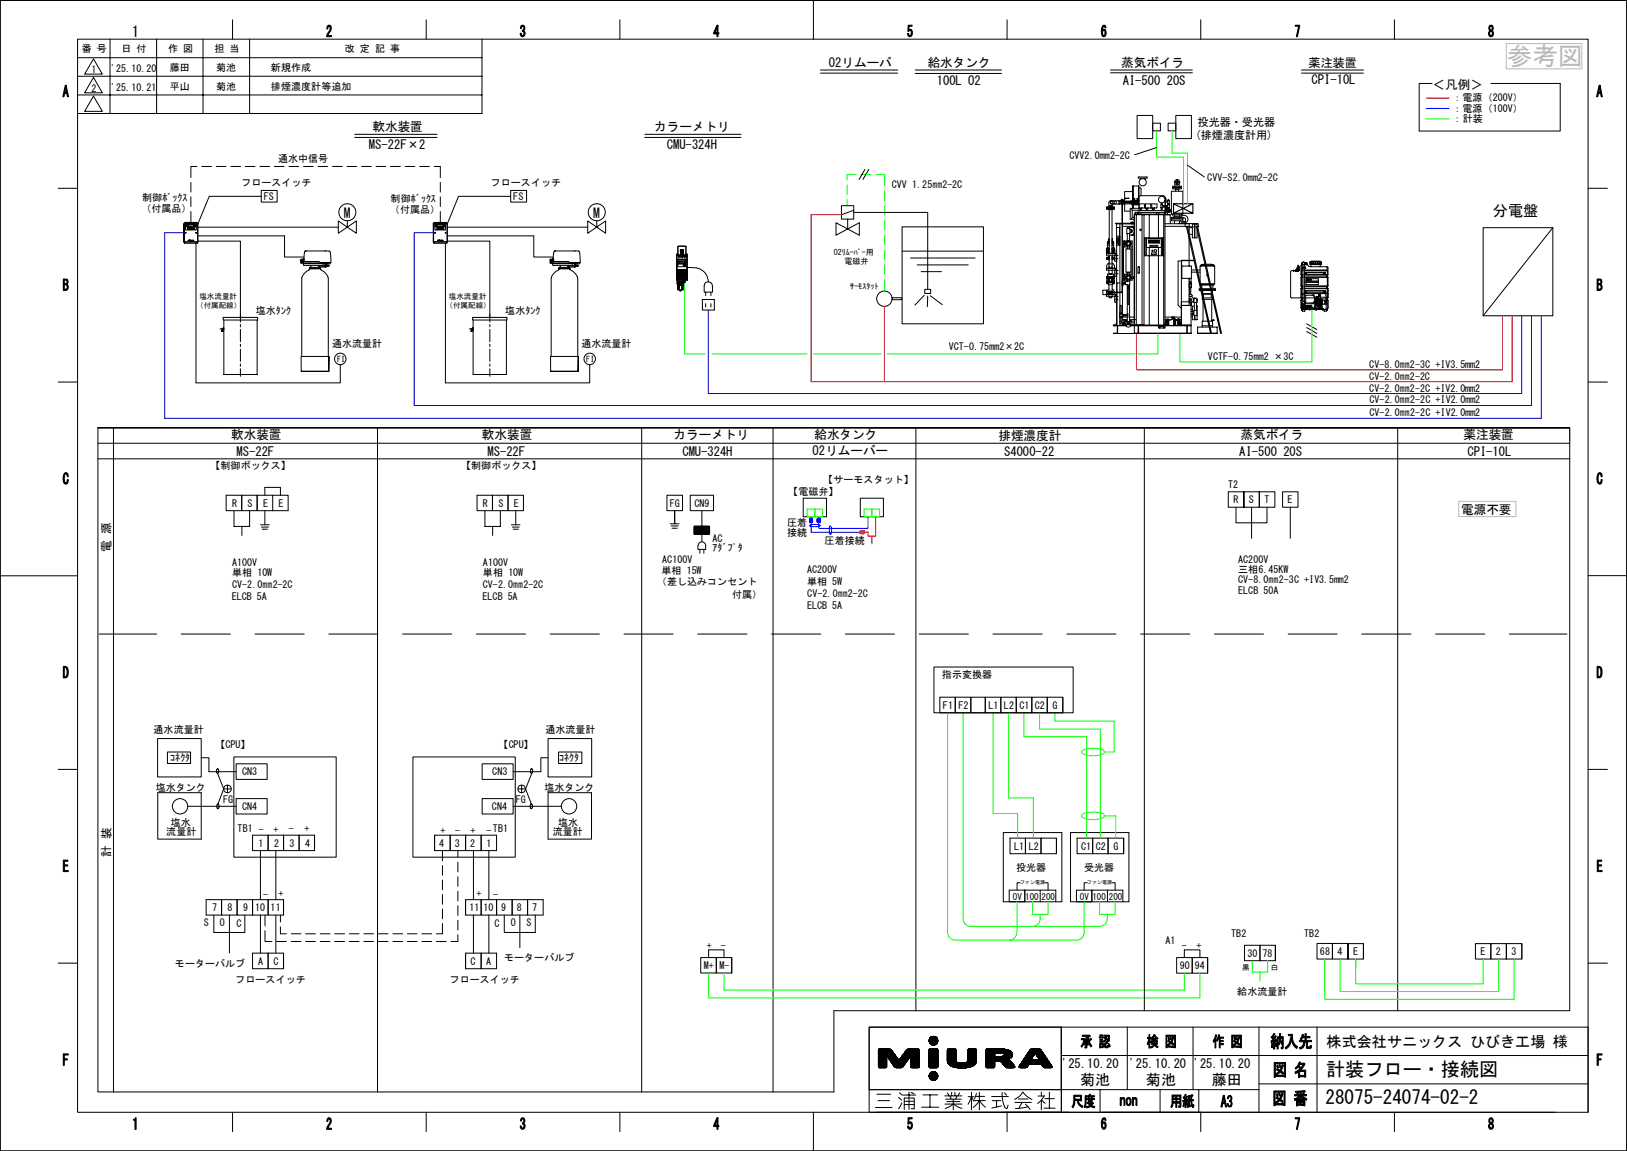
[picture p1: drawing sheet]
<svg xmlns="http://www.w3.org/2000/svg" width="420mm" height="297mm" viewBox="0 0 420 297" stroke-linecap="round" stroke-linejoin="round" font-family="sans-serif">
<defs><g id="words">
<text font-size="6.5" fill="#bababa" x="389.2" y="16.8">参考図</text>
<g font-size="5">
<text x="342.3" y="277.7">計装フロー・接続図</text>
<text x="342.1" y="285">28075-24074-02-2</text>
</g>
<g font-size="3.9">
<text x="34" y="9.5">1</text>
<text x="385.4" y="55.7">分電盤</text>
<text x="342.4" y="270.1">株式会社サニックス ひびき工場 様</text>
<text x="278.8" y="280">菊池</text>
<text x="295.8" y="280">菊池</text>
<text x="312.8" y="280">藤田</text>
</g>
<g font-size="3.5">
<text x="88.8" y="56.2">M</text>
<text x="153.1" y="56.2">M</text>
</g>
<g font-size="3.3">
<text x="214" y="17.3">O2リムーバ</text>
<text x="239.5" y="17.3">給水タンク</text>
<text x="289.4" y="17.2">蒸気ボイラ</text>
<text x="241.8" y="22">100L O2</text>
<text x="289.8" y="22">AI-500</text>
<text x="301.2" y="22">20S</text>
<text x="338.6" y="21.7">CPI-10L</text>
<text x="369.8" y="22.8">＜凡例＞</text>
<text x="96.1" y="33.7">軟水装置</text>
<text x="168.9" y="33.9">カラーメトリ</text>
<text x="95.2" y="38.5">MS-22F×2</text>
<text x="172.1" y="38.6">CMU-324H</text>
<text x="59.7" y="113.4">軟水装置</text>
<text x="124.4" y="113.4">軟水装置</text>
<text x="173.9" y="113.4">カラーメトリ</text>
<text x="210.2" y="113.2">給水タンク</text>
<text x="257.7" y="113.5">排煙濃度計</text>
<text x="320.2" y="113.4">蒸気ボイラ</text>
<text x="377.8" y="113.4">薬注装置</text>
<text x="61" y="117.7">MS-22F</text>
<text x="125.8" y="117.7">MS-22F</text>
<text x="176.1" y="117.6">CMU-324H</text>
<text x="209.8" y="117.4">O2リムーバー</text>
<text x="259.2" y="117.6">S4000-22</text>
<text x="319.9" y="117.5">AI-500</text>
<text x="331.3" y="117.5">20S</text>
<text x="378.8" y="117.7">CPI-10L</text>
<text x="377.2" y="132.6">電源不要</text>
<text x="274.2" y="275.7">'25.10.20</text>
<text x="291.6" y="275.7">'25.10.20</text>
<text x="308.1" y="275.7">'25.10.20</text>
</g>
<text font-size="3.1" x="337.8" y="17.3">薬注装置</text>
<g font-size="3">
<text x="28.5" y="142.4" transform="rotate(-90 28.5 142.4)">電 源</text>
<text x="28.5" y="221.1" transform="rotate(-90 28.5 221.1)">計 装</text>
</g>
<g font-size="2.9">
<text x="308.5" y="35.8">(排煙濃度計用)</text>
<text x="309.2" y="32.5">投光器・受光器</text>
</g>
<g font-size="2.6">
<text x="21.1" y="13.4">番 号</text>
<text x="31.4" y="13.4">日 付</text>
<text x="43.4" y="13.4">作 図</text>
<text x="55.3" y="13.4">担 当</text>
<text x="89" y="13.4">改 定 記 事</text>
<text x="23.6" y="23.7">2</text>
<text x="23.6" y="18.8">1</text>
<text x="28.7" y="18.6">'25.10.20</text>
<text x="28.7" y="23.4">'25.10.21</text>
<text x="43.8" y="18.3">藤田</text>
<text x="43.8" y="23.1">平山</text>
<text x="55.8" y="18.3">菊池</text>
<text x="55.8" y="23.1">菊池</text>
<text x="69.9" y="18.3">新規作成</text>
<text x="69.9" y="23.1">排煙濃度計等追加</text>
<text x="374.9" y="28.9">：電源（100V）</text>
<text x="374.9" y="26.2">：電源（200V）</text>
<text x="375" y="31.5">：計装</text>
<text x="71.8" y="41.7">通水中信号</text>
<text x="276.1" y="40.9">CVV2.0mm2-2C</text>
<text x="62.3" y="47.9">フロースイッチ</text>
<text x="126.7" y="47.9">フロースイッチ</text>
<text x="311.7" y="46.7">CVV-S2.0mm2-2C</text>
<text x="36.7" y="51.8">制御ﾎﾞｯｸｽ</text>
<text x="68.1" y="51.7">FS</text>
<text x="100.8" y="52">制御ﾎﾞｯｸｽ</text>
<text x="132.5" y="51.7">FS</text>
<text x="230.2" y="48.6">CVV 1.25㎜2-2C</text>
<text x="36.5" y="54.8">（付属品）</text>
<text x="100.7" y="55.1">（付属品）</text>
<text x="66" y="81">塩水ﾀﾝｸ</text>
<text x="130.4" y="81">塩水ﾀﾝｸ</text>
<text x="85.7" y="89.6">通水流量計</text>
<text x="150.1" y="89.6">通水流量計</text>
<text x="244.9" y="90.2">VCT-0.75mm2×2C</text>
<text x="311.8" y="93">VCTF-0.75mm2 ×3C</text>
<text x="353.5" y="94.9">CV-8.0㎜2-3C +IV3.5mm2</text>
<text x="353.5" y="101">CV-2.0㎜2-2C +IV2.0mm2</text>
<text x="353.5" y="97.9">CV-2.0㎜2-2C</text>
<text x="353.5" y="104">CV-2.0㎜2-2C +IV2.0mm2</text>
<text x="353.5" y="107.4">CV-2.0㎜2-2C +IV2.0mm2</text>
<text x="54.3" y="121">【制御ボックス】</text>
<text x="119" y="121">【制御ボックス】</text>
<text x="212.5" y="124.6">【サーモスタット】</text>
<text x="317" y="126">T2</text>
<text x="59.9" y="130.7">R</text>
<text x="63.9" y="130.7">S</text>
<text x="67.9" y="130.7">E</text>
<text x="71.9" y="130.7">E</text>
<text x="124.7" y="130.7">R</text>
<text x="128.7" y="130.7">S</text>
<text x="132.7" y="130.7">E</text>
<text x="172.9" y="130.8">FG</text>
<text x="179.2" y="130.8">CN9</text>
<text x="203.5" y="127.7">【電磁弁】</text>
<text x="318.4" y="129.8">R</text>
<text x="322.4" y="129.8">S</text>
<text x="326.4" y="129.8">T</text>
<text x="332.4" y="129.8">E</text>
<text x="203.2" y="135.8">圧着</text>
<text x="183.9" y="139.8">AC</text>
<text x="183.9" y="142.1">ｱﾀﾞﾌﾟﾀ</text>
<text x="203.2" y="138.3">接続</text>
<text x="212.9" y="140.5">圧着接続</text>
<text x="59.9" y="148.7">単相 10W</text>
<text x="59.9" y="146.1">A100V</text>
<text x="124.7" y="148.7">単相 10W</text>
<text x="124.7" y="146.1">A100V</text>
<text x="170.7" y="148.2">単相 15W</text>
<text x="170.9" y="145.2">AC100V</text>
<text x="208.3" y="147.9">AC200V</text>
<text x="319.6" y="145.2">AC200V</text>
<text x="319.6" y="147.9">三相6.45KW</text>
<text x="59.8" y="154.8">ELCB 5A</text>
<text x="59.9" y="151.7">CV-2.0㎜2-2C</text>
<text x="124.5" y="154.8">ELCB 5A</text>
<text x="124.6" y="151.7">CV-2.0㎜2-2C</text>
<text x="169.6" y="151">（差し込みコンセント</text>
<text x="189" y="154.3">付属）</text>
<text x="208.3" y="150.9">単相 5W</text>
<text x="208.4" y="154.1">CV-2.0㎜2-2C</text>
<text x="319.6" y="150.5">CV-8.0㎜2-3C +IV3.5mm2</text>
<text x="319.6" y="153.3">ELCB 50A</text>
<text x="208.3" y="157.2">ELCB 5A</text>
<text x="243.2" y="175">指示変換器</text>
<text x="243.4" y="183">F1</text>
<text x="247.4" y="183">F2</text>
<text x="255.1" y="183">L1</text>
<text x="259.2" y="183">L2</text>
<text x="263.1" y="183">C1</text>
<text x="267.1" y="183">C2</text>
<text x="271.7" y="183">G</text>
<text x="39.6" y="189.1">通水流量計</text>
<text x="140.8" y="189.1">通水流量計</text>
<text x="43.9" y="196.5">ｺﾈｸﾀ</text>
<text x="55.6" y="192.9">【CPU】</text>
<text x="128.7" y="192.9">【CPU】</text>
<text x="144.3" y="196.5">ｺﾈｸﾀ</text>
<text x="62.5" y="200.1">CN3</text>
<text x="127.1" y="200.1">CN3</text>
<text x="40.2" y="204.1">塩水タンク</text>
<text x="57.6" y="207.1">FG</text>
<text x="62.5" y="209">CN4</text>
<text x="127" y="209">CN4</text>
<text x="133.2" y="207.1">FG</text>
<text x="140.5" y="204.1">塩水タンク</text>
<text x="42.9" y="215.4">流量計</text>
<text x="44.1" y="213.1">塩水</text>
<text x="61.3" y="214.6">TB1 -</text>
<text x="70.6" y="214.9">+</text>
<text x="74.6" y="214.7">-</text>
<text x="78.6" y="214.7">+</text>
<text x="113.7" y="215.2">+</text>
<text x="117.5" y="215.2">-</text>
<text x="121.5" y="215.2">+</text>
<text x="125.6" y="215.2">-TB1</text>
<text x="142.7" y="215.4">流量計</text>
<text x="144.1" y="213.1">塩水</text>
<text x="66.8" y="218.4">1</text>
<text x="70.7" y="218.4">2</text>
<text x="74.7" y="218.4">3</text>
<text x="78.7" y="218.4">4</text>
<text x="113.4" y="218.4">4</text>
<text x="117.4" y="218.4">3</text>
<text x="121.4" y="218.4">2</text>
<text x="125.6" y="218.4">1</text>
<text x="261.8" y="219.3">L1</text>
<text x="265.6" y="219.3">L2</text>
<text x="279.1" y="219.3">C1</text>
<text x="282.9" y="219.3">C2</text>
<text x="287.4" y="219.3">G</text>
<text x="262.3" y="224.7">投光器</text>
<text x="279.9" y="224.7">受光器</text>
<text x="67.9" y="231.6">-</text>
<text x="71.9" y="231.5">+</text>
<text x="123" y="231.6">+</text>
<text x="127.3" y="231.6">-</text>
<text x="52.6" y="239">S</text>
<text x="54.7" y="235.1">7</text>
<text x="56.7" y="239">O</text>
<text x="58.7" y="235.1">8</text>
<text x="61.1" y="239.1">C</text>
<text x="62.7" y="235.1">9</text>
<text x="65.8" y="235.1">10</text>
<text x="69.8" y="235.1">11</text>
<text x="121.2" y="235.1">11</text>
<text x="124.8" y="235.1">10</text>
<text x="127.6" y="239.1">C</text>
<text x="129.4" y="235.1">9</text>
<text x="131.8" y="239">O</text>
<text x="133.4" y="235.1">8</text>
<text x="135.9" y="239">S</text>
<text x="137.4" y="235.1">7</text>
<text x="182.5" y="244.8">+</text>
<text x="186.1" y="244.8">-</text>
<text x="300.9" y="243.6">A1</text>
<text x="305.1" y="244.8">-</text>
<text x="308.9" y="244.8">+</text>
<text x="317.8" y="241.8">TB2</text>
<text x="336.7" y="241.8">TB2</text>
<text x="45.2" y="249.6">モーターバルブ</text>
<text x="66.6" y="248.9">A</text>
<text x="70.6" y="248.9">C</text>
<text x="121.5" y="248.9">C</text>
<text x="125.5" y="248.9">A</text>
<text x="130.1" y="248.1">モーターバルブ</text>
<text x="181.7" y="250.1">M+</text>
<text x="185.7" y="250.1">M-</text>
<text x="304.5" y="250.1">90</text>
<text x="308.4" y="250.1">94</text>
<text x="322" y="247">30</text>
<text x="325.9" y="247">78</text>
<text x="340.7" y="246.5">68</text>
<text x="345.3" y="246.5">4</text>
<text x="349.3" y="246.5">E</text>
<text x="382.2" y="246.5">E</text>
<text x="386.2" y="246.5">2</text>
<text x="390.2" y="246.5">3</text>
<text x="60.7" y="253.7">フロースイッチ</text>
<text x="116" y="253.8">フロースイッチ</text>
<text x="319.4" y="256.7">給水流量計</text>
</g>
<g font-size="2.3">
<text x="261.5" y="232.1">OV</text>
<text x="264.6" y="232.1">100</text>
<text x="268.9" y="232.1">200</text>
<text x="278.8" y="232.1">OV</text>
<text x="282" y="232.1">100</text>
<text x="286.2" y="232.1">200</text>
</g>
<g font-size="2.1">
<text x="215.2" y="65.7">O2ﾘﾑｰﾊﾞｰ用</text>
<text x="218" y="68.1">電磁弁</text>
<text x="219.5" y="74.5">ｻｰﾓｽﾀｯﾄ</text>
<text x="87" y="93.4">FI</text>
<text x="151.3" y="93.4">FI</text>
</g>
<g font-size="1.9">
<text x="51.5" y="77.1">塩水流量計</text>
<text x="115.9" y="77.1">塩水流量計</text>
<text x="50.6" y="79.5">（付属配線）</text>
<text x="115" y="79.5">（付属配線）</text>
<text x="320.7" y="250.2">黒</text>
<text x="328" y="250.2">白</text>
</g>
<g font-size="1.3">
<text x="263.3" y="228.2">ファン電源</text>
<text x="280.6" y="228.2">ファン電源</text>
</g>
</g></defs>
<g fill="none" stroke="#000" stroke-width=".26">
<path d="M0 .1h419.9v296.9h-419.9zM20 10.1h390v276.9h-390zM20 19.7h104.4M20 14.9h104.4M24.1 20l2.3 4h-4.6zM24.1 15.2l2.3 3.9h-4.6zM28.4 10.1v19.2M40.4 10.1v19.2M52.4 10.1v19.2M60 5.1v5M64.4 10.1v19.2M110 5.1v5"/>
<path d="M124.4 10.1v19.2h-104.4M160 5.1v5M210 .1v10M211.8 18.1h19.9M211.8 18.9h19.9M236.3 18.1h22.2M236.3 19h22.2M260 5.1v5M286.7 18.8h21.1M286.7 18.1h21.1M310 5.1v5M336 18.1h16"/>
<path d="M336 18.9h16M360 5.1v5M20 24.5h104.4M24.1 24.8l2.3 3.9h-4.6zM91.6 35.5h21.2M91.6 34.7h21.2M166.5 35.5h24.8M166.5 34.7h24.8M293.5 29.8h4.1v6h-4.1zM297.6 31.8h2v2h-2zM298.5 38.1l-5.6 1.9M301.5 31.8h2v2h-2z"/>
<path d="M303.5 29.8h4.1v6h-4.1zM369.7 21.5h-3.3v12.3h36.4v-12.3h-17.9M15 48.6h5M47.5 57.9v-.2v4.7M47.5 57.9v4.4M47.8 57.4l-.3 .3M47.8 57.4h3M47.8 57.4l.1 .1M47.9 57.7v1.6M47.9 60h.1M47.9 57.5l-.3 .4M47.9 57.5h2.8"/>
<path d="M47.9 59.9v.1M48 58.2h.4v.2h-.4zM48 57.6l-.1 .1M48 57.6h2.5M48 57.9v.2M48 57.9h.4M48 58.2h.4M48.1 58l.2 .1zM48.1 58.3h.2M48.1 58.3v.1M48.3 58.3v.1M48.4 58.2h.1"/>
<path d="M48.4 57.9v.2M48.4 58.1h.1M48.4 58.8h.3M48.5 57.8v.2zM48.5 59.1h.2M48.5 57.8h1.6M48.5 59h.2M48.5 57.8v.6M48.5 58.4h1.5M48.5 58h1.5M48.5 58.3v.1M48.5 57.9v.4"/>
<path d="M48.6 58.8v.1zM48.9 59.1h.2M48.9 59h.2M48.9 58.8h.2M49 58.8l.1 .1zM49.3 47.1v2.5M49.3 50.8v2.5M49.3 54.6v2.8M49.4 59.1h.3M49.4 59h.3M49.4 58.8h.2M49.8 59.1h.4"/>
<path d="M49.8 59h.4M50 57.9v.1M50 58.3h.1M50.1 57.8h-1.6v.6M50.1 57.8h.1M50.1 58.3v-.5v.6M50.1 57.8l-.1 .2M50.5 57.6v1.7h-2.6M50.6 57.7h-2.7l.1 .8h2.6M50.6 60h.1M50.6 60v.1M50.7 57.5l.3 .4"/>
<path d="M50.8 57.4l.3 .3M50.8 57.4l-.1 .1M50.8 43h-1.5v2.8M51 57.9v4.4M51.1 58.6h36.2M51.1 57.7l-.1 .2M51.1 57.7v4.7M52.1 43h2.5M55.8 43h2.5M59.6 43h2.5M63.3 43h2.5M67.1 43h2.5"/>
<path d="M67.4 49.1h4.1v3h-4.1zM67.4 50.7h-13.4l-2.9 7M70.8 43h2.5M74.6 43h2.5M78.4 43h2.5M82.1 43h2.5M85.9 43h2.4M89.6 43h2.5M89.7 57v1.6l2.3 1.6v-3.2l-4.7 3.2v-3.2l2.4 1.6M93.3 43h2.5M97.1 43h2.5M100.8 43h2.5"/>
<path d="M104.6 43h2.5M108.3 43h2.5M111.8 57.7l.1 .2M111.8 57.7v4.7M111.9 57.9v4.4M112.1 43h1.6v2.8M112.2 57.4l-.4 .3M112.2 57.4h2.9M112.2 57.4l.1 .1M112.3 57.5l-.4 .4M112.3 60h.1M112.3 57.5h2.7"/>
<path d="M112.4 58.5h2.6M112.4 57.7h2.6M112.4 58.2h.3l.1 .2h-.4zM112.4 57.9v.2M112.4 57.6v1.7h2.5v-1.7M112.4 57.9h.3M112.4 57.6h2.5M112.4 58.2h.3M112.5 58l.1 .1zM112.5 58.3h.1M112.5 58.3v.1M112.6 58.3v.1"/>
<path d="M112.7 58.2h.1M112.7 57.9l.1 .2M112.8 58.1h-.1M112.8 59.1h.2M112.8 59h.2M112.8 58.8h.2M112.9 58.9h.1M112.9 58l-.1-.2 .1 .5M112.9 57.8v.2M112.9 57.8h.1M112.9 57.8h1.6M112.9 58.4h1.5"/>
<path d="M112.9 57.9v.5M112.9 58h1.5M113.3 59.1h.2M113.3 59h.2M113.3 58.8h.2M113.5 58.9h.1M113.7 47.1v2.5M113.7 50.8v2.5M113.7 54.6v2.8M113.7 59.1h.3M113.7 59h.3M113.8 58.8h.2"/>
<path d="M114.2 59.1h.4M114.2 59h.4M114.4 57.9v.1M114.4 58.3h.1M114.5 57.8v.6v-.6l-.1 .2M115 60h.1M115 57.5l.4 .4M115 59.9v.1M115.1 57.4l.3 .3M115.1 57.4l-.1 .1M115.4 57.9v4.4M115.4 58.6h36.3"/>
<path d="M115.5 57.7l-.1 .2M115.5 57.7v4.7M131.8 49.1h4.1v3h-4.1zM131.8 50.7h-13.4l-2.9 7M154.1 57v1.6l2.2 1.6v-3.2l-4.6 3.2v-3.2l2.4 1.6M218.8 56.5h-1.6v-3.4h3.2v3.4h-1.6v2.6l3-1.6v3.2l-6-3.2v3.2l3-1.6M220.4 54.8h19.1v19.9M220.4 54.3l-3.2 1.1M223.3 43.7l-1.5 2.6M224.3 43.7l-1.5 2.6M232.9 58.5h21v25.1h-21zM285.7 53.4h2v.2h-2z"/>
<path d="M285.7 53.8h2v.2h-2zM286.1 53.7h1.2M286.1 53.6v.2M286.1 53.3v.8M286.2 53.4h1M286.2 54h1M286.3 53v.3M286.3 54.1v11.3M287.1 51.8h-.6l-.2 .3v.9h.8l.1-.4M287.1 53v.3M287.1 54.1v11.3M287.2 51.9a.41 .41 0 0 0-.6 .3 .41 .41 0 0 0 .6 .4"/>
<path d="M287.2 53.3v.8M287.4 51.9h-.5a.37 .37 0 0 0-.2 .4 .37 .37 0 0 0 .3 .3h.4M287.7 51.8l-.1 .6 .2 .3M288 51.8l.2 .3-.2 .6M288.2 58.7h.9M288.2 57.7v26.3M288.7 52.7h-1.3l-.1-.8 1.5-.1 .1 .6-.2 .3M288.8 51.9l.3 .2v.4l-.3 .1M288.9 51.9a.34 .34 0 0 1 .3 .2 .34 .34 0 0 1-.1 .4l-.2 .1M289 51.8h1.3M289 52.7h.5M289 58.7v4.6"/>
<path d="M289.1 57.7v26.3M289.2 51.8l.8-.1 .5-.6h.9l-.9 .1-.5 .6M289.5 52.4l.3 .1zM289.5 52.1v.2l2.9 .1v1.4M289.5 51.7v-.3h.2v.3M289.5 51.8h.1M289.5 52.4v.3h.3M289.6 52.3v.4M289.6 52.7v22.5M289.6 52.7v.1M289.7 52l-.1 .1M289.7 52h.3l-.1 .3v-.3z"/>
<path d="M289.7 52.8l.2 19.6v1.3h-.2M289.7 51.8h.1M289.7 52.4v.3M289.8 52.3v.1M289.8 58.4h3M289.9 52.2l-.1 .6M289.9 52.3h1.9M290 52h1.8M290.2 51.8l.1 .9h-.5M290.3 51.9h2h-.3v.5M290.3 52.6h1.9M290.3 52.4v2.1h1.5"/>
<path d="M290.9 59h.8v1.3h-.8zM291 59v-.3h.5v.3M291.5 58.7a.88 .88 0 0 1 1.1 .2 .88 .88 0 0 1 .1 1.1 .73 .73 0 0 1-1.1 .5M291.7 59.2h.1M291.7 59.2l.3 .3-.3 .5M291.8 59.3a.38 .38 0 0 1 .4 .3 .38 .38 0 0 1-.4 .4M291.8 52.1l.1-.2v.5M291.8 52v.4M291.8 52.1h.1M291.9 57.4h.2zM291.9 59.2l.4 .4-.1 .3-.3 .1M291.9 57.7h.8z"/>
<path d="M291.9 59.3l.2 .2-.2 .4M291.9 51.9h.1M292 58.6l.8 .1M292.1 54h.1zM292.1 57.7v-.3h.4v.3M292.1 51.9v.5M292.1 57.5h.4M292.1 56.3v.1zM292.2 57.4h.2M292.2 52.4v.5h1.8M292.3 57.5v.3M292.4 49.4h-2.1v1.9"/>
<path d="M292.4 49.5h.1M292.4 48.8v3M292.4 52.9v.9M292.4 52.5h.2zM292.4 52.1h.2zM292.4 51.2v.1M292.4 48.2v3M292.4 51.2h.5M292.5 48v3.2M292.5 51.3v.5M292.5 52.9v.9M292.6 51.2l-.1 .1"/>
<path d="M292.7 51.2l.1 .6M292.8 51.4l-.2-.1-.1 .5M292.8 58.9l-.7-.3 .4 .1 .3 .3M292.8 57.6h-4.7l4.7 .1M292.8 55.4h7.6v28.6M292.9 51.2v.6M292.9 52.5v.2M292.9 52.7h.7M292.9 52.1h.7M292.9 52v.5M292.9 55v.3M293.2 55.2l-.2-.3 .7-.1v.4h-.5"/>
<path d="M293.3 55.4v28.4M293.5 55.2v.1M293.5 52l.1 .5M293.6 51.2l-.1 .6M293.6 51.2h.4M293.6 52.5l-.1 .2M293.7 51.4l.2-.1v.5M293.7 54.9h.3M293.7 55.1h.3M293.7 51.2v.6M293.8 45.7h2.3v.3h-2.3zM293.9 51.2l.1 .1"/>
<path d="M293.9 48v3.2M294 52.4v.2M294 52l-.2 .1 .2 .3-.2 .1 .2 .2M294 52.4l-.2 .1 .2 .2M294 52.1v.1M294 52l-.2 .1 .2 .2M294 51.3v.5h-1.7l1.7 .1M294 54.3h-1.7v1.8h.5M294 48.5h.6v2M294 50.8v-2.8h-1.6v3.2M294 53.8h-2.2v2.8h1M294 54.8h6.7"/>
<path d="M294 54.3h6.7M294.1 52.6h1.3v1.1h-1.3zM294.2 53.6v.1M294.3 53.6v.1M294.3 53.8v.5M294.5 46l-.2 .4M294.5 54.8v.5M294.6 53.8v.5M294.7 53.6l.1 .2-.6-.1M294.8 53.6v.1M294.8 55.4v28.4M295.3 55.4v28.5h5.1"/>
<path d="M295.5 46l.2 .4M295.7 52.6h1.4v1.1h-1.4zM295.7 53.6v.1M295.9 53.6v.1M296 53.8v.5M296.2 53.8v.5M296.3 53.6l.1 .2-.6-.1M296.4 53.6v.1M296.7 55.4v6M297.3 52.6h1.4v1.1h-1.4zM297.4 53.6v.1M297.5 53.8v.5"/>
<path d="M297.9 53.8v.5M297.9 53.6l.1 .2-.6-.1M298 53.6v.1M298 54v.1M298.6 54.8v.5M299 55.4v6M299.1 54.8v.5M299.8 52.4v.4M299.8 53.6v.7M300 52.4v.4M300.1 53.6h-.4v-.8l.6 .2-.3 1.3M300.3 53.1h.9"/>
<path d="M300.3 53.4h.9M300.7 51.3v-.5l-.3-.3h-6.1l-.3 .3v4.5M300.7 53.4v31.2l-1.4 .1M300.7 51l.2 2.1M300.7 54.9v.2M300.7 55.4h1.4v2.3M300.7 54.7h.7v.7M300.7 55.3h-7.9v30.8M300.7 57.7h6.3v.7h-6.3M300.7 51.7v1.4M300.7 55.4h1.3M300.9 51.3h.1v.8"/>
<path d="M300.9 53l.3 .1M300.9 52.1h.5M300.9 53.4v1.3M300.9 54.7v.4h-.2v-.2M301.2 53h.1M301.2 54.1h1.2M301.2 53.4l.3 .7M301.2 53.8v.9h1.2M301.2 53.5v.3h-.3M301.4 53.4v.2M301.4 51.8h.4v.7h-.4zM301.4 52.8h.4v.8h-.4l-.2-.2z"/>
<path d="M301.5 53.6h.1M301.5 54h.1M301.5 54v.7h.3v-.2M301.5 54.6h.3M301.5 51.7l.3 .1M301.5 53.9h.3M301.5 52.5v.1M301.5 52.8h.1M301.5 53.9h.1M301.5 54.7h.2M301.6 54.7h.1M301.6 54h.1"/>
<path d="M301.6 54.6h.1M301.6 53.9h.1M301.6 54v.6M301.6 52.6v.2M301.6 53.7v.2M301.7 54.7h.1M301.7 54h.1M301.7 51.7l-.2-.1v.2M301.8 54h.1M301.8 52.9h.1M301.8 54.7h.1M301.8 52.5v.3h-.3v-.2h.3"/>
<path d="M301.8 53.7h-.3v.2h.3M301.8 54.6h.1M301.8 53.9h.1M301.8 54v.4M301.8 54.3h.2l-.1 .1M301.8 54.3h.1M301.8 53.6v.3M301.8 54.1h.1M301.8 52.1h.1M301.9 54.4l-.1 .1M301.9 54.2v.2M301.9 54.3h.1"/>
<path d="M302 54.2h.2M302 54.2l-.2 .3M302 54.2v.2M302.2 54.3l-.3 .1M302.2 54.2v.2M302.4 56.1h2.9v.3h-2.9zM302.4 56.5h2.9v.5h-2.9zM302.4 49.4h2.9v5.8h-2.9zM302.7 55.2v.3h2.4v-.3M302.7 48.4h2.3v.3h-2.3zM302.7 48.1h2.3v.3h-2.3zM303.1 47.7l.3 .4"/>
<path d="M303.1 46.9h.5M303.1 47.1h.5M303.2 55.5v.4M303.2 57v.7M303.4 48.7h.9M303.5 48.8v.6M303.7 46.3v.4M303.7 47.3v.4M303.8 46.9l.2 .1-.1 .1zM304 46.3v.4M304 47.3v.4M304.1 46.9h.4"/>
<path d="M304.1 47.1h.4M304.2 48.8v.6M304.5 55.5v.4M304.5 57v.7M304.5 47.7l-.2 .4M304.7 57l.6 .5M305.1 55.7a1.01 1.01 0 0 1 1.5 .4 1.01 1.01 0 0 1-.7 1.4M305.1 55.7l-.3 .4-.1-.2h-1.7v.2M305.2 57.7h.8M305.3 56.3l.5-.1 .2 .3v.7h-.7v.4M305.9 57.7l.1 .8h3.4l-.2-.8h-5.1M305.9 57.2v.4"/>
<path d="M306.3 58.5l6.2 27.6M306.5 42.6l4.4 3.1M306.6 58.5l6.2 27.6M307 58.4v8.8M307 58.7h.8M307.8 57.9h.6v3.5h-.6zM308.4 57.9h.6v3.5h-.6zM308.9 58.5l6.2 27.6M309.2 58.5l6.1 27.6M382.9 58.7h18v22.8h-18zM400.9 58.7l-18 22.8M410 48.6h5"/>
<path d="M47.5 62.4v.1M47.5 62.5h.1M47.5 62.3l.1 .1M47.5 62.3v.1M47.6 62.5v.3h3.3l.1-.3M47.6 62.4h3.4M47.6 62.4l-.1 .1M47.6 62.5h.1M47.6 62.5l.1 .3M47.8 60.1h.2zM47.9 60.1h.1M48.6 62.1h.1"/>
<path d="M48.9 62v.1h-.3M48.9 62l-.3 .1M48.9 61.9v.1M49 62l.1 .1zM49.1 61.8v.1M49.1 62.1v.1M49.2 62.1l.2-.1-.1 .1M49.2 62.1h.1M49.2 62v.1M49.3 62.1h.1M49.5 62.1h.1M49.6 62h.1"/>
<path d="M49.8 62l.2 .1h-.2zM49.9 62.1h.1M50.6 60l.1 .1zM50.6 62.8v36h37.2v-4.7M50.9 62.5v.3M51 62.5h.1M51 62.4l.1 .1M51 62.3v.1M51 62.3l.1 .1M51.1 62.2h11v19.7M51.1 62.4v.1M51.1 60.9h22.3v5.4h5"/>
<path d="M77.5 67.1h1.2M77.6 67.8l.5 .1zM77.6 67.1v.3M77.7 67.8l-.1-.2 .5 .2M77.7 67.6l-.1-.1 .5 .1M77.7 67.5l-.1-.1 .5 .1M77.8 67.9h.3M77.9 71.7v20.3M77.9 67.1l.2 .2M78.1 67.3v.1M78.1 67.3h.2M78.4 66.8h.1"/>
<path d="M78.4 67.5h.1M78.4 67.2v.2zM78.4 66.9v.6v-.3M78.4 66.9v-.2v.3M78.4 66.8l-.1 .1M78.4 67.2v.2M78.4 66.9h-.6l-.1 .2M78.4 66.7h.1M78.4 66.8v.1M78.4 67.6l4.1 .1M78.4 67.6v.9h5.5M78.8 64.8h.3"/>
<path d="M78.8 64.8h6.2M78.8 64.7v.1M78.9 64.8l-.3 .2-.2 2.6M79.8 69.6l.1-.3h2.8l.1 .3M79.8 69.6a3.2 3.2 0 0 0-1.9 2.1M79.9 69h2.8l.1 .2h-2.9zM80 69.3h.1M80.3 68.5v.5M81.3 69.2h1.4M82.2 68.7h1.7M82.4 68.9v.1M82.5 67.6v.1"/>
<path d="M82.7 69.3h.1M82.7 67.7v.3M82.8 69.6a3.2 3.2 0 0 1 1.9 2.1l.1 20.3M82.8 67.7v.3M83.4 67.7v.8M83.9 64.8h.2M83.9 67.7v1.2h.2v-.7h-.2v.7h-1.7v-.4M84.1 68.4v.3zM84.1 67.7v.3h-5.8h5.8l.1 .4-.1-.1M84.1 68.8v.1M84.1 68.5v.2M84.1 68.4h.8"/>
<path d="M84.1 67.8h.1M84.1 68.6l.2 .1M84.2 68.5v.1M84.2 67.7v.4h1.1v-.4M84.3 68.4v.3M84.5 68.4v.3M84.7 68.4v.3M84.8 67.7v.2h-.6M84.9 68.6l-.6 .1M84.9 68.4v.3M85 64.8l.2 .2M85.3 65l.1 2.7h-2.9"/>
<path d="M111.8 62.4l.1 .1M111.9 62.5h.1M111.9 62.3l.1 .1M111.9 62.3l-.1 .1M112 62.4l-.1 .1M112 62.4h3.3M112 62.4v.4h3.3l.1-.3M112.2 60.1h.2zM112.9 62.1h.1M113.3 62v.1h-.4M113.3 62l-.4 .1M113.3 61.9v.1"/>
<path d="M113.4 62l.1 .1zM113.4 61.8v.1M113.4 62.1v.1M113.6 62.1l.2-.1-.1 .1M113.6 62.1h.1M113.6 62l.1 .1M113.8 62l.3 .1zM114 62h.1M113.9 62.1h.1M114.2 62l.2 .1h-.3zM114.3 62.1h.1M115 60.1h.1"/>
<path d="M115 62.8v36h37.2v-4.7M115.3 62.5v.3M115.3 62.4l.1 .1M115.4 62.3l-.1 .1M115.4 62.3l.1 .1M115.4 62.4v.1M115.5 62.2h10.9v19.7M115.5 60.9h22.3v5.4h5M141.9 67.1h1.1M142 67.8h.5zM142 67.8l.5-.2v.2M142 67.6l.5-.1v.1"/>
<path d="M142 67.5l.5-.1v.1M142.2 67.9h.2M142.2 67.1l.3 .3M142.7 67.3l-.2 .1M142.7 66.8h.1M142.7 67.2v.2zM142.7 66.9v.6l.1-.3M142.7 66.9h-.6l-.1 .5M142.7 67.4l.1 .1M142.7 66.7v.2M142.7 66.8v.1M142.7 67.2v.2"/>
<path d="M142.7 66.7l.1 .3M142.7 66.7h.1M142.8 67.6l4.1 .1M142.8 67.6l-.1 .9h5.6M143 65l-.2 2.6M143.2 64.8h.2M143.2 64.8h6.2M143.2 64.7v.1M143.3 64.8l-.3 .2M144.2 69.6l.1-.3h2.8l.1 .3M144.2 69.6a3.2 3.2 0 0 0-1.9 2.1v20.3M144.3 69h2.8v.2h-2.8z"/>
<path d="M144.4 69.3h.1M144.6 68.5l.1 .5M145.7 69.2h1.3M146.6 68.7h1.7M146.7 68.9v.1M146.9 67.6v.1M147 69.3h.1M147 67.7v.3M147.2 67.7v.3M147.2 69.6a3.2 3.2 0 0 1 1.9 2.1M147.7 67.7v.8M148.3 64.8h.2"/>
<path d="M148.3 67.7l.2 1.2v-.7l-.2 .7h-1.7v-.4M148.5 68.3v.1M148.5 68.8v.1M148.5 68.4v.3M148.5 68.5v.2M148.5 68.7h.1M148.5 67.7v.3h-5.8h5.8v.4M148.5 67.8h.1M148.5 68.4h.2M148.5 68.7h.2M148.5 68.5h.1M148.6 68.5l-.1 .1"/>
<path d="M148.6 67.7v.4h1v-.4M148.7 68.4h.5M148.7 68.7h.1M148.7 68.4v.3M148.9 68.4v.3M149.1 68.4v.3M149.1 67.7v.2h-.5M149.1 71.7v20.3M149.2 68.6l-.5 .1M149.3 68.4v.3M149.4 64.8l.2 .2 .2 2.7h-2.9M174.7 65.6l.1 .3 .3 .1"/>
<path d="M174.7 71.4h2.7zM174.7 71.2h2.7zM174.7 70.5h2.7zM174.7 69.8h2.7zM174.7 69.7h2.7M174.7 72h2.7M174.7 66.9h2.6h-2.6v2.7h2.7M174.8 65.6l-.1 6.7h2.7v-6.7M174.8 65.9v6.4M174.8 73.1h1.6M174.8 73v.1M174.8 73.1v.2"/>
<path d="M174.8 73.3l.1 .1M174.8 73h1.6v.3M174.8 73.3h1.6M174.8 72.6v.5M175 72.8h.1M175 72.9h.1M174.9 72.8h1.5zM174.9 72.9h1.5zM174.9 73.4l.1 1.4 1.4-.1v-1.3M174.9 72.6l1.5 .1M174.9 73.4h.1M174.9 72.7h1.5"/>
<path d="M174.9 72.6v.4M174.9 73.4h1.5M174.9 73.6h.3l.1 1.2M174.9 72.6v.1M174.9 65.6h.1M174.9 65.5h.1M175 73.6h.1M175 72.5l-.1 .2M175 73.6h.2M175 63.6v2.2M175 72.9v.1M175 73.6v1.1"/>
<path d="M175 72.3v.2M175 63.6v2.2l-.2-.3M175 65.8h2M175 74.7l.1 .1M175 72.5h1.3M175 72.5h.1M175.1 63.5h1.9M175.1 63.5l-.1 .1M175.1 63.6h1.9M175.1 67.3v.8M175.1 72.6v.4M175.1 66.2l.1 .1"/>
<path d="M175.1 68.1h1.3M175.1 66h.5M175.1 66.3h.4M175.1 65.8h1.8M175.1 65.8v.5M175.2 65.9h1.7M175.2 67.3h-.1M175.2 67.3h1.8l-.1 .8M175.2 66.9h.1M175.3 67.4h1.5M175.3 66.9h.1M175.3 67.4v.6h1.5"/>
<path d="M175.3 67.5v.1M175.3 67.4v.2M175.3 67.9h.1M175.3 67.6h1.4M175.3 67.9h1.4M175.3 67.6h.1M175.3 67.8v.1M175.4 72.8v.1M175.5 66.9h.1M175.5 74.8v.2M175.5 72.6l-.1 .4M175.5 74.9v.1"/>
<path d="M175.6 65.9l-.1 .4M175.6 65.9h1.3M175.6 64.4l.8 .1M175.6 64.4h.8v1.4M175.6 64.4v1.4M175.7 65.6h.7zM175.7 65.7l.7 .1zM175.7 65.5h.7v.2h-.7zM175.7 65.2h.7M175.7 65.1h.7M175.7 65.3h.7M175.7 65.4h.7"/>
<path d="M175.7 64.7l.4-.2 .2 .3h-.4zM175.7 66.3v-.1h1.6v.3l-.3-.2M175.7 66.2h1.5M175.7 74.9v.1M175.8 72.6v.1M175.8 74.8v.2h-.3h.3M175.8 66.1v.1M175.8 66.3h.1M175.9 72.9h.1M175.9 72.8v.2M175.9 73.6h.1M175.9 73.6h-.6l.1 1.2"/>
<path d="M175.9 66.9h.1M175.9 73.6v1.2l.1-1.2-.7-.1v1.3M175.9 66.1v.1M175.9 66.3h.1M176.1 73.6h.2l-.1 1.2M176.1 66.1v.1M176.1 66.3h.1M176.1 66.9h.1M176.2 72.8v.1M176.2 66.1v.1M176.2 66.3h.1M176.2 72.6v.4"/>
<path d="M176.3 72.8h.1M176.3 72.5l.1 .2M176.3 72.3v.2M176.3 72.8v.2M176.3 73.6l-.2-.1-.1 1.3M176.3 72.3l.1 .6M176.4 72.9h.1M176.4 72.3v.6M176.4 64.5v1.3M176.4 64.5v.5h-.8h.8M176.4 72.8h.1M176.4 72.8v.1"/>
<path d="M176.4 73.4h.1M176.4 68.2h.5M176.4 73.3v.1M176.4 64.4v.1M176.5 68.4h.3M176.5 66.3h.1M176.6 66.9h.1M176.7 66.3h.1M176.7 67.6l.1-.1v.5M176.7 66.1v.1M176.7 67.6l.1 .4M176.8 72.3v.5h-1.9"/>
<path d="M176.8 67.4v.1M176.8 67.4l-.1 .2M176.8 66.9h.1M176.8 72.3v.6h-.4M176.9 68.1h.1M176.9 65.8v.1M177 63.6v2.2l.2-.3M177.1 67h-2.1v1.8h2.1M177.1 65.5h.1M177.1 65.6h.1M177.1 63.6v2.2M177.1 66.1v.1"/>
<path d="M177.1 66.3h.1M177.1 67v1.8M177.2 65.5h.1M177.2 66.2l.1 .1h-1.6M177.3 65.6h.1M177.3 65.9v.3M177.3 66.5v3.1M177.3 69.7v.1M177.3 69.9v.1M177.3 70.1h.1M177.3 70.3h.1M177.3 70.4v.1"/>
<path d="M177.3 70.6v.1M177.3 70.8v.1M177.3 71h.1M177.3 71.2h.1M177.3 71.3v.1M177.3 71.5v.1M177.3 71.7h.1M177.3 71.9v.1M177.3 72v.3M177.3 66.9v2.8M177.4 65.6l-.2 .4h-1.6M177.4 71.7v.2h-2.7l2.7-.2"/>
<path d="M177.4 71.7l-2.7-.1h2.7v.7M177.4 71.5v.2M177.4 71.3v.2M177.4 71.2v.1M177.4 71h-2.7l2.7 .2M177.4 71v.2M177.4 70.9h-2.7l2.7 .1M177.4 70.8v.2M177.4 70.8l-2.7-.1h2.7l-.1 .5M177.4 70.6v.2M177.4 70.4v.2M177.4 70.3h-2.7l2.7 .1"/>
<path d="M177.4 70.3v.1M177.4 70.1h-2.7l2.7 .2M177.4 70.1v.2M177.4 70.1l-2.7-.1h2.7l-.1 .4M177.4 69.9v.2M177.4 69.7v.2M177.4 69l2.4 .1M179.9 69.2a3.6 3.6 0 0 1 2.9 3.5M181.3 77.3h3.1v2.7h-3.1zM182.1 73a1.12 1.12 0 0 1 1.1-.2 1.12 1.12 0 0 1 .7 1v1.6h-2.1v-1.6zM182.2 75.4v.9M182.2 78.3v.9"/>
<path d="M183.5 75.4v.9M183.5 78.3v.9M230.3 76.8h2.4v.5h-2.4zM232.9 64.8h21M235 66.6h16.7M236.8 68.4h13.1M237.8 70.1h5.2M238.6 76.2l-2.4 2.5M238.7 74.7h1.5v1h-1.5zM239.5 76.4l-.1 2.8M240.2 76.3l3 2.3M284.7 74.9h1v1.1h-1z"/>
<path d="M285.6 65.4h2.6v2.1l-.5-.2v-1.4h-2.1zM285.6 65.4h2.6v2.1M285.6 69.2h2.6v2.1l-.5-.1v-1.5h-2.1zM285.6 69.3h2.6v2M285.6 76h2.6v2.1M285.6 74.9v1.5h2.1M285.6 64.1h.7M285.7 75.9h2.5v2.2l-.5-.2v-1.5M285.7 75.3h.4v.3h-.4M285.7 71.8h.1M285.7 72.7h.1M285.7 75.7l.1 .2"/>
<path d="M285.9 71.2h.1M285.9 64.1v1.3M285.9 71.2l-.2 .3M285.9 71.7h1.5M286 71.9h-.3l.1-.5h1.8v1.7h-.4M286 71.7v-1h1.4v1M286 71.7v1.2M286 72.6h-.3v.5h.5M286 72.9h.1M286 62.5l-.1 .3h.2M286 62.5h.1M286 73h1.3"/>
<path d="M286 73.3h.2M286.1 62.5v.3M286.1 64.1v1.3M286.1 66.6v.1M286.1 66.7h.2M286.1 62.8h.2M286.1 75.6h.2M286.1 65.2v.4M286.1 66.2v.8M286.1 69v.4M286.1 75.8v.4M286.1 75.3h.2"/>
<path d="M286.2 73v.5h1v-.5M286.2 72.3h.1M286.2 71.7v.9M286.2 72.6l.1 .1M286.2 69.7l.1 1M286.2 75.6v.3M286.2 62.1h.1M286.2 66.9l.1 .1M286.3 75.6l.3 .3 .5-.3M286.3 61.7v.4M286.3 62.5v.8M286.3 68.8v.4"/>
<path d="M286.3 73.5v1.8M286.3 75.3h.1M286.3 74.6l-.4 .2-.2 .5M286.3 75.6l.3 .3 .4-.3M286.3 73v-.3h.8v.3M286.3 75.6h.4M286.3 67.8l-.6 .6v.8M286.3 65.2l-.1-.4 .1-.4-.2 .4 .2 .4M286.3 64.5v.6M286.3 66.4h-.6v.2h.6M286.3 62.5h-.4v1.5M286.3 65.9v2.2"/>
<path d="M286.3 72.7v.3M286.3 66.7h-.6v.2h.6M286.3 61.7l-.1 .6M286.3 66.2l-.1 .2M286.3 62.3h-.3v.5M286.3 64.1h-.6l-.1 1.4M286.3 64h-.5v.1M286.4 75.3l.3-.2 .3 .2M286.4 76.4l.1 .5h.4l.1-.2-.7-.2M286.5 72a.33 .33 0 0 0-.1 .5 .33 .33 0 0 0 .5 0 .33 .33 0 0 0 0-.5M286.5 71.9a.39 .39 0 0 0-.1 .6 .39 .39 0 0 0 .6 0 .39 .39 0 0 0-.1-.6M286.5 69.1h.4"/>
<path d="M286.5 70.7h.4M286.5 71.7v.3M286.5 71.7h.4v.3M286.6 70.6v.1M286.6 71.7v.1M286.6 75.9h.1M286.7 75.3h-.4v.3M286.8 75.3l-.3 .2 .3 .1M286.8 71.7v.1M286.8 70.6v.1M286.9 75.6v-.3l-.3 .1 .1 .2h.6v-.3h-.3v.3M286.9 75.3h.1"/>
<path d="M286.9 76.4l.1 .3 .1-.2M287 67.8l.6 .6v.8M287 65.2l.2-.4-.2-.4 .2 .4-.2 .4M287 64.5v.6M287 75.3l-.4-.2-.3 .2M287 75.6l-.3 .2-.3-.2M287 72.7v.3M287 75.4h2.5M287.1 75.3h.1M287.1 66.4h.6v.2h-.6M287.1 66.7h.6v.2h-.6M287.1 68.6l-.3 .4"/>
<path d="M287.1 69.7v1M287.1 74.6l.4 .3 .2 .5M287.1 62.5h.4v2.9M287.1 62.1h.1M287.1 65.9v2.2M287.1 61.7l.1 .6M287.1 66.2l.1 .2M287.1 66.7h.2M287.1 64.1h.6M287.1 64h.4M287.1 64.1h.6v1.3M287.1 62.3h.2v.2"/>
<path d="M287.1 68.6v-.5h-.8v.6l.3 .3M287.1 72.3h.1M287.1 61.7v.4M287.1 62.5v.8M287.1 68.8v.6M287.1 73.5v1.8M287.1 62.8h.2M287.1 65.2v.4M287.1 75.8v.4M287.2 72.6l-.1 .1M287.2 75.6v.3M287.2 73.3h.1"/>
<path d="M287.2 66.9l-.1 .1M287.2 66.2v.8M287.2 71.7v.9M287.3 62.5l.1 .3zM287.3 64.1v1.3M287.4 71.7l-.1 1.2M287.4 71.9h.2M287.4 71.2h.1M287.4 72.6h.2M287.4 71.2l.2 .3h-1.9v1.5l.3 .3M287.5 71.2h.1M287.6 71.4v.3h-1.8"/>
<path d="M287.6 73l-.3 .3M287.6 71.8h.1M287.6 73h.1M287.6 72.7h.1M287.7 75.6l-.2 .3M287.7 64.8h.1M287.7 64.5h.1M288 69.8h.6M288 77.4h.6M288 70.6h.6M288 76.5h.6M288 65.9h.6"/>
<path d="M288 66.8h.6M288.1 77h.2M288.1 70.2h.2M288.1 66.4h.2M288.2 77.7h.1M288.2 65.6h.1M288.2 67.1h.1M288.2 69.5h.1M288.2 71h.1M288.2 76.2h.1M288.2 73h.9M288.2 63.3h.9"/>
<path d="M288.2 60.9h.9M288.2 65.4l-.5 .5M288.2 69.2l-.5 .5M288.2 75.9l-.5 .5M288.3 73v11M288.5 62.8h.4M288.5 62.3h.4M288.5 61.5h.4M288.5 61.9h.4M288.7 62.3h.1M288.7 61.5h.1M288.6 61.7l.1 .4z"/>
<path d="M288.6 62.6l.1 .4zM288.7 61.3v1.7M289.2 78.9h.2v1.9M289.6 75.2l-.1 .1M289.7 72.5h.1M289.7 73.5l.1 .1M289.7 72.6v.1M289.7 73.3l-.1 .1M289.7 72.9v.2M289.7 75.2l-.2 .3h-2.5M289.8 72.9v.3M289.8 72.7v.7"/>
<path d="M289.8 73.7v8.1M289.8 72.5h-.1M289.9 73h.2M289.9 73.1h.2M290.1 72.8h.3l-.1 .5h-.2zM290.2 62.2v1.5M290.2 70.8v1.5M290.3 73.2l.1 .1M290.3 62.2h-.3v10.1h.3v-1.5M290.3 72.3h.5M290.3 62.2v1.5M290.3 62.2h.5"/>
<path d="M290.4 72.8v.5M290.4 72.8l.1 .6M290.4 73.3h.1M290.6 73.4h.1M290.6 72.7v.1M290.7 72.7l.9-.2v1.1l-1-.2M290.7 64.3h1.2v5.9h-1.2zM291 72.1h.6M291 71.1h.6M291 64.3v-.3h.6v.3M291 70.2v.3h.6v-.3M291 60.3v1.8"/>
<path d="M291 63.4v.6M291 70.5v.5M291 72.3v.2M291 73.6v7.7M291 63.7l-1 .1v6.9l1 .1M291 70.9a.8 .8 0 0 0-.5 .7 .8 .8 0 0 0 .5 .8M291 63.6a.8 .8 0 0 1-.4-1.2 .8 .8 0 0 1 1.3 0 .8 .8 0 0 1-.4 1.2M291.1 73.6v.1h.4l-.4-.1M291.1 73.8l.4 .1zM291.1 74v.1M291.1 74.3v.1M291.1 73.7v.1"/>
<path d="M291.1 73.9v.2M291.1 74.4v4.1M291.2 73.6l.2 .1M291.2 73.8v.1M291.2 74.1v.3M291.4 73.8v.1M291.4 74.1v.3M291.4 74.4v4.1h-.2M291.5 73.6v.2M291.5 73.9v.2M291.5 74.1h-.4v.2M291.5 74v.4h-.4"/>
<path d="M291.5 70.9a.8 .8 0 0 1 .6 .7 .8 .8 0 0 1-.6 .8M291.6 63.7l.6 .1v6.9l-.6 .1M291.6 60.3v1.8M291.6 63.4v.6M291.6 70.5v.5M291.6 72.3v.2M291.6 73.6v9.4M291.7 60h.1M291.8 62.2h.5v10.1h-.5M292.3 71.4h.3v.4h-.3M292.6 71.7h.2M292.6 71.4h.2"/>
<path d="M292.8 60.3l-.6 .4 .6-.4M292.8 60.6l-.8 .1M294 68.8l-.2 .1v1.6h.2M294 68.8v1.7M295.5 61.4h4.7v4.6h-4.7zM295.6 61.4v4.6M295.8 61.5h.1M295.8 65.4v.1M295.9 61.4v4.4h-.3M296 61.6h3.8v2.3h-3.8zM296.7 63.9v20M296.8 63.3h2.1v.4h-2.1z"/>
<path d="M297.3 65.3h1.2v.4h-1.2zM299 63.9v20M299.2 62.5v.2M299.2 62v.2M299.3 62l-2.9 .1 2.9 .1M299.3 62.5l-2.9 .1 2.9 .1M299.8 61.4v4.4h.4M299.9 61.5h.1M299.9 65.4v.1M300.2 61.4v4.6M305 67.2l3.4 .1zM305 78.8h2.5v-.9v6.1"/>
<path d="M305 77.9h2.5M305 67.2v16.8M305 67.3h-.9v11.4l.9 .9M305 68.7h2.6v3.1h-2.6M305.1 68.7v3.1M307 72.1v-.2h.5v.9h-.5v-.3M307 77.1a.38 .38 0 0 1 .5-.1 .38 .38 0 0 1 0 .6 .38 .38 0 0 1-.5 0M307 73.9h.1M307 73.1h.6v.2h-.6M307 67.3v1.4M307 71.8v7M307 60.5h.8"/>
<path d="M307 76h.6M307 74.1h.6v.1h-.6M307 73.3v.8M307 76.5h.6M307 73.4v.1M307.1 72.8h.3v.2h-.3M307.1 71.8v.1M307.1 72.8v.3M307.1 74.2v1.8M307.1 77.3l.2 .1zM307.3 72.8v.2M307.4 71.8v.1"/>
<path d="M307.4 72.8h.1M307.4 73v.1M307.4 74.2v1.8M307.5 73.4v.5M307.5 79.9h.3M307.5 73.3v.8M307.5 76.5l.6 .7M307.6 69.7h2.2M307.6 70.2h2.2M307.6 76.1l.1 .1M307.6 78.1h.1M307.7 76.4l-.1 .1"/>
<path d="M307.8 76.2v.2M308 77.8h.2M308 77h.3M308.1 77.5l-.4 .6h-.7M308.1 77.2l.1 .5M308.1 77.2l.3-.3h.4l.3 .3-.1 .5M308.2 77.4a.38 .38 0 0 1 .4-.4 .38 .38 0 0 1 .3 .4M308.3 79h-.5v1.4M308.3 78.1v2M308.9 79h.1M308.9 78.1v2M309 77.4v.7h-.8v-.7"/>
<path d="M309 78.9v3.6h-1.2v-1.4M309.6 74.5h4.2v.5h-4.2zM309.6 74.7h4.2M309.8 68.7h3.8v4.6h-3.8zM310 73.3v.3h3.1M310.1 68.5v.2M310.3 73.6v.9M310.3 76.9h2.7v.3h-2.7zM310.4 75h.1M310.5 75v.8M310.6 77.2v5.7M310.7 75.9v1"/>
<path d="M310.8 68.2h1.8M310.9 68.2l-.7 .1-.2 .2h3.4l-.9-.3M311.7 70.8v.4M311.7 70.7v.5M311.7 70.6v.6M312.7 75.9v1M312.8 77.2v5.7M312.9 75.8l-.2 .1h-2M312.9 75.8h-2.4l.2 .1M312.9 75v.8M313 75h-.1M313.1 73.6v.9"/>
<path d="M313.3 68.5v.2M313.3 73.3v.3h-.2M334 69.7l-.1 .3M334.6 70h.3zM334.6 69.9h.3zM334.6 69.8h.3zM334.6 69.7h.3zM334.6 69.8h-1.2l-.2 .3v6.6l7.1 .2M334.6 70.1h.3M334.6 69.6v.5h.3M334.6 69.6v.5M334.6 70h.3"/>
<path d="M334.6 69.6h.3M334.6 69.8h.3M334.9 69.4h.5zM334.9 69.3h.5zM334.9 69.6l.5-.1v.3M334.9 69.1v.3M334.9 69.2h.1M334.9 69h.1M334.9 69h.5M334.9 69.5v.6M334.9 69.2h.5M334.9 69v.1"/>
<path d="M334.9 69.6v.5l.3-.1h-.2M334.9 69v-.3v.3h.5v.3M334.9 69.6v.5M334.9 68.7h.4M335 69.9l-.1 .1M335 69.1h.3M335 69h.3M335.1 68.7v-.3l.1 .3M335.1 69.5v.1M335.1 69.6v.2l.1-.2M335.1 70h.1M335.2 69.5v.1"/>
<path d="M335.2 69.9h.1M335.3 69.8l-.1 .1M335.3 69h.1M335.3 69.2h.1M335.3 69.9h-1.4M335.3 69.5l-.1 .4M335.3 69.8v.1M335.3 68.7l.1 .4zM335.4 69.2h-.5v.4M335.4 69.2h.1M335.4 69.3v.3M335.8 70.9l.5 .1"/>
<path d="M335.8 73.8l.5 .1M335.8 76.7l.1 .1M335.8 77.5v2l.2 .2M335.8 71.6v2.2M335.8 74.5v2.2M335.8 70.9h.5M335.8 71.6h.5M335.8 76.7h.2M335.8 77.5h.2M335.8 74.5h.5M335.8 73.8h.5M335.9 76.9h.3"/>
<path d="M335.9 77.4l-.1 .1M336 71v.4M336 76.9v.4M336 73.9v.4M336 70v.9l.2 .2-.2 .4v2.3l.2 .2v.3l-.2 .1v1.4M336 75.8l.3 .3M336 75.8v.9M336 78.1l.3 .2M336 75.6l.2 .2h6M336 78.1v1.4l.4 .3M336 79.7v.4M336 79.7l.1 .1"/>
<path d="M336 79.9h6.6M336 69.7v.3M336 69.7l.2 .1M336 77.5v.6M336 76.7l.2 .2M336 79.7l.3 .1M336 79.2v.1M336.1 67.8h.2h-.2v.4zM336.1 79.1v.1M336.1 79.3h.1M336.1 79.1h.1M336.1 67.9l-.1 .3h.3"/>
<path d="M336.1 79.9l.1 .4M336.2 78.7l.6 .2h-.3M336.2 78.8l.3 .1M336.2 78.7l.6 .2v-.3h-.6l.6 .1M336.2 67.8v.4M336.2 79.2h.1M336.2 67.8l-.2 1.9M336.2 77.3l-.3 .1M336.2 76.9v.4M336.2 77.3l-.2 .2M336.3 79.1v.3M336.3 79v.4"/>
<path d="M336.3 79h.1M336.3 79.4h.1M336.3 79.4v.1M336.3 67.7h.4l.1 .6h-.5zM336.3 79.4l.4 .1M336.3 78.9v.2M336.3 71.4l-.5 .2M336.3 68.3l-.5 .1v2.5M336.3 69.7h-.3M336.3 69.8l-.3 .2M336.3 79.2l.1-.2-.1 .3 .2 .2M336.3 74.4l-.5 .1"/>
<path d="M336.3 79h.4M336.3 68.3v9.5M336.3 78.9v.1M336.3 68.9h.7M336.3 69.3h.7M336.4 79.2h.2zM336.4 79.2l.2 .1zM336.4 78.9l.1 .1M336.5 79.8h.1M336.5 79.4h.1M336.5 79l-.2 .2 .2 .3M336.5 79l.3 .2-.3 .3"/>
<path d="M336.5 67.6h.1M336.5 78.9v.2M336.5 79.3v.1M336.5 79.4v.1M336.5 79.1v.3M336.5 78.8v.1M336.6 79.4h.1M336.7 74.4l6.1 .1M336.7 79h-.4v.4M336.7 79.3l-.1 .1M336.7 71.4l6.1 .2M336.7 68.3l.8 .1 .4 .4"/>
<path d="M336.7 79v.4M336.7 79h.1M336.7 76.1l.4 .1M336.7 68.3l.1 10M336.7 69.7h5.7M336.7 69.8h5.6M336.7 70.8h5.4M336.7 71.6h6.1M336.7 78.9l.1 .1M336.7 75.1h5.3M336.7 75.6h5.3M336.7 75.6h5.4"/>
<path d="M336.7 75h5.4M336.7 74.5h6.1M336.7 73.8h6.1M336.7 78.9h.1M336.8 79v.4zM336.8 67.9v.3h.6l-.1-.3M336.8 67.8h.5l.1 .4v-.4zM336.8 78.9h.3v.5M336.8 77.8h-.5v.5M336.8 79.3l-.3-.3 .3 .2-.2 .3M336.8 79.1l-.1 .3-.4 .1M336.8 78.9v.1"/>
<path d="M336.8 78.9h.1M336.8 78.3h-.6v.3M336.8 68.2h.1M336.8 78.3v.3M336.8 79.5l.1 .1M336.8 69.1h.2zM336.9 69.1h.1M336.9 79.2h.1M336.9 77.8v.1M336.9 79.9l-.1 .4M337 67.8v.4M337 68.9v.1"/>
<path d="M337 69.2h.1M337.1 70.5h.1M337.1 75.3h.1zM337.1 75.3h.1M337.1 70.5l.1 .1zM337.1 67.8v.4M337.1 69v.2M337.1 70.4v.2zM337.1 72v.8h3.2v.6h-3.2M337.1 78.9h.1M337.1 72l3.2-.1v.9h-3.2v.6M337.1 79v.5l.2-.6v.6h-.6v-.2l-.1 .1"/>
<path d="M337.1 79.4h.5h-.3M337.1 73.4h.1M337.2 78.9v.6M337.2 79.2l1 .1M337.2 79.3h.4M337.2 79.1l1 .1M337.2 79.2h.4M337.2 67.8v.5M337.3 79.2h.3zM337.3 79.1h.3zM337.3 79.4h.3zM337.3 79h.3z"/>
<path d="M337.3 72.1h.3M337.3 67.8v.4M337.3 72v.2M337.3 72.3h.1M337.3 72.2h.1M337.4 72v.1M337.4 72.3h.1M337.4 72.2h.1M337.5 72v.1M337.5 72.3h.1M337.6 72v.2M337.6 79.8h1"/>
<path d="M337.6 79l-.5 .1M337.7 72v.2M337.7 72.1h.1M337.7 72v.3M337.7 79.8h.1M337.8 72v.2h.2M337.8 72.1h.1M337.8 72l.1 .2M337.9 72.1v.1M337.9 72.2h.1M337.9 72v.1M338 68.7l4.6 .1"/>
<path d="M338 79.2h.2M338 79.7h.2M338 79.7v.1M338.1 79.1h.1M338.1 72.1l.1 .1M338.1 79.7l.1 .1M338.2 80h.1M338.1 72v.2M338.1 79v.1M338.1 72.3h.1M338.1 79.8h.1M338.2 72.2h.1"/>
<path d="M338.1 79.1v.1M338.2 79h-.1M338.2 79.3l.5 .1M338.2 79.2l1 .4M338.2 79.7h.1M338.2 79.9v.1M338.2 79.7v.1M338.2 67.6h.1M338.2 72.1v.1M338.2 72.3h.2M338.3 67.6h2.7M338.3 67.6v.5"/>
<path d="M338.3 67.6l-.1 .7h2.9l-.1-.7M338.3 67.6h.1M338.3 72.2h.1M338.3 67.5h2.6M338.3 68.1h.1M338.4 72.2h.1M338.4 67.6v.5h.2M338.4 67.6l-.1 .5M338.4 72.1l-.1 .1M338.4 68.3v.5M338.4 72v.1M338.4 72.1h.1"/>
<path d="M338.5 72.1v.1M338.5 72.3h.1M338.5 67.4h.1M338.5 79.8h.1M338.6 68.1h.1M338.6 75.8l.5 .2 .2 .5M338.6 79.3l-.1-.5-1.2 .2h.3v.8M338.6 79.4v.4M338.7 67.6h-.1M338.7 67.6h.1M338.7 79.4l.9 .4M338.7 67.6v.5h.3"/>
<path d="M338.7 67.6l-.1 .5M339 68.1h.1M339.1 67.6h-.1M339.1 68.1h.1M339.1 67.6h.1M339.1 79.5l.5 .2M339.2 68.1h.4h-1.4v.2M339.2 67.6l-.2 .5M339.2 79.7l-.3 .1M339.2 67.6v.5M339.3 76.7v-.2l-.5-.3h-1.7v1.8l-.3 .3M339.3 77.6l-.4 .6h-1.9"/>
<path d="M339.3 77.8l-.1 .3-.4 .3h-2M339.3 76.5l.6 .2M339.3 76.5v3.1M339.6 67.6l.1 .7M339.6 67.6v.7M339.6 67.6h.1M339.6 77.8h.3M339.6 78.3h.3M339.6 78h.3M339.6 78.2h.3M339.6 78.4l.4 .4M339.6 78.3l.3 .3"/>
<path d="M339.7 79.6h.1M339.7 79.6l.1 .1M339.7 79.9l.1 .1M339.7 80h.1M339.7 79.6v.1M339.8 79.9v.1M339.8 79.7h.1M339.9 77.5v1.1zM339.9 76.9h.4zM339.9 76.8h.4zM339.9 76.7h.4zM339.9 76.6h.4z"/>
<path d="M339.9 76.6v.4M339.9 77.1h.4M339.9 76.8h.4M339.9 77l1.1 .1v.2M339.9 76.6v.5M339.9 77.4v.1M339.9 78.6h.1M339.9 77h.4M339.9 76.7h.4M339.9 77.4l.1 .1M339.9 79.7h.1M340 78.6v.2"/>
<path d="M340 77.5h.1M340 78.6h.1M340 77.3v.2M340 78.8h.4h-.3l-.1 .9M340 77.3l-.4 .4 .3-.2M340 78.8h.1M340 78.8v.9M340.1 68.1h-.4h1.3v.2M340.1 67.6l.1 .5M340.1 68.1h.1M340.1 77.4h.8M340.1 78.2l-.1 .1"/>
<path d="M340.1 67.6v.5M340.1 77.3h.1M340.1 77.8l-.1 .5M340.1 78.3h.1M340.1 78.3l.3 .3M340.1 77.3v.1M340.1 77.3h.2M340.1 77.7v.1M340.1 78.7v.1M340.1 67.6h.1M340.3 78.3h.1M340.3 77.7h.1"/>
<path d="M340.3 72.5h-3.2v.3h3.2M340.3 76.6v.7M340.3 76.7h.1M340.3 77h.1M340.3 76.7l.1 .3zM340.3 76.7h.6zM340.3 77.3l.6 .1M340.3 77.8v.5M340.3 77.5l-.2 .5 .2 .5M340.4 77.8h.1M340.4 78.3h.1M340.4 77.7h.1"/>
<path d="M340.4 76.2h.1M340.4 77.5h.5M340.4 77.5l.5-.1 .2 .3M340.4 77.8l.4 .1M340.4 78.3v.1M340.4 77.8v.5M340.4 77.1l-.1 .2M340.4 77.8h.5M340.4 77v.1M340.4 77.5v.3M340.4 78.2v.4M340.4 77.5l-.3 .3"/>
<path d="M340.4 79.3h.1M340.4 79.3h.5M340.4 77.8l.1 .1M340.4 77.8l.1 .4M340.4 76.3h.5l-.5-.1h.5h-.5v.2h.4M340.4 76.4h.4M340.4 78.7h-.3l-.1 .4M340.4 76.1v.6M340.4 76.8h.1M340.4 78.6l.1 .1M340.4 78.6v1.1h-.8v-2.6h.7h-.7v2.6M340.4 77.4h.1"/>
<path d="M340.4 78.6v1.1M340.5 78.2l.4 .1M340.5 78.1v.1M340.5 76.2h.1M340.5 78.1h.2M340.5 77.9h.2M340.5 77.9v.2M340.5 79.3h.1M340.5 67.6v.5h-.3M340.5 67.6l.1 .5M340.5 68.1h.1M340.5 78.7v.2h.3"/>
<path d="M340.5 78.9h-.1h.4M340.5 77.1v.2v-.2h.3v.2l-.1-.2M340.5 78.7h.2M340.6 67.6h.1M340.6 67.6h-.1M340.6 79.3v-.4v.6l-.2 .2M340.6 79.7h.6M340.6 77.5l.1 .1zM340.6 79.3h-.1M340.6 76.2h.1M340.6 79.3h.1M340.6 78.9v.4z"/>
<path d="M340.6 78.4l.1 .2zM340.6 76.3v.1M340.6 79.2v.1M340.7 79.3h.1M340.7 76.2h.1M340.7 78.9v.4M340.7 79.6l-.1 .1M340.7 76.2v.2M340.7 78.9v.4zM340.7 78.7v.8l-.3 .3M340.7 76.2v.1M340.7 77.9v.2"/>
<path d="M340.8 76.2h.1M340.8 78.9h.1M340.8 78.6l.1 1.1v-1l-.5-.1M340.8 77.9v.3l-.1-.1M340.8 78.6l-.1 .1M340.8 77.9h-.1M340.8 76.2v.5M340.8 77.4h.1M340.8 78.6v.1M340.8 79.3h.1M340.8 76.3h.1M340.8 67.6v.5h-.2"/>
<path d="M340.8 67.6l.1 .5M340.8 68.1h.1M340.8 78.9v.4M340.8 68.3v.5M340.8 78.7h.4M340.9 77.8h.1M340.9 77.7h.1M340.9 78.3h.1M340.9 79.3h.1M340.9 76.3h.1M340.9 67.6h.1M340.9 67.6h-.1"/>
<path d="M340.9 78.3h-.5M340.9 78.6h-.5M340.9 78.9h-.5v.4M340.9 77.5l.3 .5-.3 .5M340.9 77.6v.1M340.9 77.8v.5M340.9 76.1v.2M340.9 78.3v.3M340.9 77.5h.1M340.9 78.8h.3M341 77.7h.1M341 78.3h.1"/>
<path d="M340.9 68.1h.1M340.9 76.8h.1M340.9 77.3v.5M340.9 78.5v.1M341 77.1h1.5zM341 67.6l-.1 .5M341 67.6v.5M341 77.3h.2M341 67.6h.1M341.1 78.3l-.2 .3h-.5M341.1 79.8h.1M341.2 77.9v.4"/>
<path d="M341.2 77.3l-.3 .1M341.2 77.3v.1M341.2 77.8h.1M341.2 78.2v.1M341.2 78.6v1.1M341.2 77.3l.2 .1zM341.2 78.8h.1M341.2 78.8l.1 .9M341.2 78.6v.1M341.2 79.7h-.7l.6 .1M341.2 77.5h.1M341.2 79.7h.4"/>
<path d="M341.3 77.5v1.1M341.3 79.7h.1M341.3 78.6l-.1 .1M341.3 79.7h-.1M341.3 79.7v.1M341.3 77.4v.1M341.3 78.6h.1M341.4 79.6l.2 .1M341.4 79.6h.2M341.4 79.7h.1M341.5 79.9v.1M341.5 80h.1"/>
<path d="M341.5 79.7h.1M341.5 79.7l.1 .1M341.5 79.6v.1M341.6 77.5h.1M341.6 78.5h.1M341.6 77.5h.4v1l-.6-.1M341.6 77.5l-.2 .1M341.6 70.5l.2 .1zM341.6 75.3h.2zM341.6 79.8h.1M341.8 70.5h.1M341.8 75.3h.1"/>
<path d="M341.7 79.9l.1 .4M342 75.1l.1 .1M342 75.6h.1M342.1 70.3v.1M342.1 70.6v.2M342.1 70.3h.1M342.1 79.8h.1M342.1 75.5l-.1 .1M342.1 70.3h-5.4M342.1 70.4v.2M342.1 75.2v.3M342.1 70.6l.1 .1"/>
<path d="M342.1 75l.1 .1M342.1 77.5l.2 .5M342.1 75l-.1 .1M342.2 70.3l-.1 .5M342.2 77.6h.2h-.2h.2h-.2l.2 .1-.2 .1M342.2 70.3l-.1 .1M342.2 75.1v.5l-.1-.1M342.2 75.6h-.1M342.2 75.8l.1 4M342.2 77.5h-.2v1l.3-.1M342.2 77.5l.1 .1M342.2 75.1l-.1 .1"/>
<path d="M342.3 69.8h.2M342.3 77.8v.6M342.3 69.8h.1M342.3 77.5v.1M342.4 69.7h.2M342.4 68.8l.2 .2v.7M342.4 77.7v.1M342.4 69.6v.1M342.5 69.8l.1 .2M342.5 77.1v1.4zM342.5 79.9l-.1 .4M342.5 78.5h.1"/>
<path d="M342.6 68.9l.2 .1M342.6 69.7v.3M342.6 69.7l-.1 .1M342.6 77.3l.2 .1M342.6 75.5l-.4 .3M342.6 76.9v.4M342.6 75.5l.2 1.2M342.6 77.3l.2 .2M342.6 79.7l-.2 .1M342.6 79.7v.4v-.3h-6.6M342.6 70v.9l-.2 .2v.3l.2 .1v2.3l-.2 .1v.4l.2 .2v1M342.6 79.7v.1"/>
<path d="M342.7 71v.4M342.7 73.9v.4M342.7 76.9v.4M342.8 77.5v2l-.2 .2M342.8 76.9h-.2M342.8 77.4v.1M342.8 77.5v1.9l-.5 .4M342.8 76.7l-.2 .2M342.8 76.7h-1.9l.1 .6M342.8 76.7h.1M342.8 69v1.9h-6.1M342.8 70.9l-6.1 .1"/>
<path d="M342.8 73.8l-6.1 .1M342.8 75.1v1.6M342.8 75v.1M342.8 76.7v.1M342.8 71.6v2.2M342.8 74.5v.6M15 98.6h5M56.8 84.9h1.1M57.2 85.5h.3zM57.5 85.3v.2M57.5 85.3l-.2 .1M57.5 85.4l-.2 .1"/>
<path d="M57.6 81.9h8.9v.7h-8.9zM57.7 84.7l-.4 .1v.5M57.7 85l-.2 .3M57.7 84.6l.1 .6M57.8 84.6l-.1 .6M57.8 82.6v14h8.6v-14M62.1 81.1v2M62.1 83.7v.7M62.1 85v3.2M62.1 88.8v.6M62.1 90.1v3.1M62.1 93.9v.6"/>
<path d="M62.1 95.2v1.9M84.9 92v3.8h-7.1h7.1v-3.8h-7.2l.1 3.8h7.1M121.2 84.9h1.1M121.6 85.5h.3M121.6 85.4h.3M121.9 85.3v.2M121.9 85.3h-.3v.2M122 81.9h8.9v.7h-8.9zM122 84.7l-.3 .1-.1 .5M122 84.6l.1 .6zM122 85l-.1 .3M122.1 82.6v14h8.6v-14"/>
<path d="M126.4 81.1v2M126.4 83.7v.7M126.4 85v3.2M126.4 88.8v.6M126.4 90.1v3.1M126.4 93.9v.6M126.4 95.2v1.9M149.3 92l-.1 3.8h-7h7l.1-3.8h-7.2l.1 3.8h7M287.4 84l1 .1v1.9l-1 .1h20.1v-2.1M287.4 84h3M287.7 83.7v.4M288.2 83.1v.8l-.8 .1"/>
<path d="M288.5 84.1h2M288.5 84v2.1M289.1 81.1h.4v-.3h-.4v1.1h.4v-.2h-.4M289.1 82.9h.4M289.4 81.9l.1 1.1M289.5 83l.2 .1v.5h-.5l-.1-.2M289.6 81.1h.4v.5h-.4M289.6 81.6v.1M289.7 83.2h.2M289.7 83.5h.2M289.8 81.8v.8h.8M289.8 81.8h1.4v-.9l-.2 .9"/>
<path d="M289.8 82.5h.9M289.9 81.1v.5M289.9 83.1l.1 .5zM289.9 81.2h.1M289.9 81.4h.1M290 81.2h.7v.3h-.3v-.3M290 81.5h.4M290 83.2h.1M290 83.5h.1M290.2 83.2h.1M290.3 83.6h-.2v-.5h.1v.5M290.4 81.4h.6"/>
<path d="M290.7 83v.8zM290.7 83.1h-.4v.5h.4M290.7 83h1.2v.8h-1.2M290.7 81.3h.3M290.9 82.8h-.3l.3 .1M291 82.4a1.02 1.02 0 0 0-.4 1.7 1.02 1.02 0 0 0 1.7-.4M291 81.4v1.6M291.2 83.3h.2v.2h-.2zM291.6 82.4l.7 .7M291.6 81.8h1.2M291.7 82.8h.2l-.1 .2M291.7 82.9l.1 .1"/>
<path d="M291.7 82.7v.3M291.8 83.8v.2v-.2M291.9 83.1h.9M291.9 83.6h.9M292.1 84.1h1.7v1.9h-1M292.1 84h15.4M292.8 83.8h2.5M293.2 82.5h-1.3M293.9 84v2.1M293.9 86h12.5M293.9 84.1h5.1M299 84v.6l.3 .1"/>
<path d="M299.3 83.9v.1M299.3 84.1h1.3M299.3 84.7v-.7h1.3l-.1 .7M299.5 84l.2 .2M299.5 84.2h.1M299.5 84.2h.2M299.5 84.1v.1M299.5 84h.1M299.6 84.4h.2zM299.6 84.2h.1M299.6 84.1v.1M299.6 84h.1"/>
<path d="M300.1 84.2h.1M300.1 84.1v.1M300.2 84h.1M300.3 84.4h.1zM300.4 84.2h.1M300.3 84.1v.1M300.3 84h.1M300.4 84.1v.1M300.4 83.6h.3M300.7 82.5h.5M300.7 81.8h1.9M300.7 83.6h.3v.3h.2"/>
<path d="M300.7 84.1h5.7M300.9 82.5v.6M300.9 83.6v.4M301 82.5v.6h-.3M301.2 83h-.2v.8h.2M301.2 84v-1.7h.2v1.7M301.5 82.3v1.7v-1.7h.2v1.7M301.7 82.5h.6M302.6 81.8v.4h.5h-.5l-.1 .3-.8 .1M302.6 81.9h.5M302.6 81.8v.1M302.6 81.8h.5"/>
<path d="M302.9 84v-1.7h.3v1.7M303 82.2v.1M303.1 81.8v.1M303.1 81.9v.4M303.1 81.8h1.9M303.2 84v-1.7h.3v1.7M303.5 82.5l.5 .1M303.5 82.5h.5M304 84v-1.7h.5v1.7M304.2 82.3v1.7M304.3 82.3v1.7M304.5 82.5h.5"/>
<path d="M304.5 82.6h.5M304.5 83.6h.3M304.5 83.1h.3M305 83h-.2v.7h.2M305 83.9h2.5M306.4 84v2.1M307.5 84.1h-1v1.9h1M307.5 81.6h.3M307.5 80.4h.7M307.5 81.1h.7M307.5 81h.4M307.9 80.4v.7"/>
<path d="M308.2 81.4v-1.3h.8v1.3h-.8M308.4 81.4v1.1M309.2 84.4h5v1.7h-5zM309.2 86h5M310.3 84.1h2.7M310.3 84.4v-1.5h2.7v1.5M312.8 82.6h.6M312.8 82.7h.6M313.4 82.6h.1M336.2 80.3h.1M336.8 80.3h-.5M337.3 85.5l2.6 1.5"/>
<path d="M337.3 84.5l2.6 1.6M337.3 83.6l2.6 1.4M341.8 80.3h.5M342.4 80.3h-.1M410 98.6h5M25.3 114.4h379.9M25.3 118.4h379.9M29.3 110.4v171.4M97.5 110.4v171.4M165.6 110.4v171.4M199.6 110.4v171.4M236.4 110.4v150.4"/>
<path d="M295.4 110.4v150.4M360.8 110.4v150.4M405.2 110.4h-379.9v171.4h190v-21h189.9v-150.3M58.4 127.8h4v4h4v-4h4v4h-4v-4h-4v4h-4zM60.4 131.9v3.9h4v-3.9M62.4 135.8v2.4M67.3 135.4h2.2M67.5 136h1.8M67.7 136.6h1.3M68.4 127.8v-2h4v2M68.4 131.8v3.6M70.4 127.8h4v4h-4"/>
<path d="M123.1 127.8h4v4h4v-4h4v4h-4v-4h-4v4h-4zM125.2 131.9v3.9h4v-3.9M127.2 135.8v2.4M132 135.4h2.2M132.2 136h1.8M132.5 136.6h1.3M133.1 131.8v3.6M172.2 127.8h4v4h-4zM173.1 135.2h1.1v-3.4v3.4h1.1M173.3 135.7h1.8M173.5 136.3h1.3M178.2 127.8h6v4h-6z"/>
<path d="M179.2 135.8h4v2h-4zM179.2 135.8h.1M179.4 135.8l-.2 .2 .3-.2M179.7 135.8l-.5 .5 .5-.5M179.9 135.8l-.7 .8 .8-.8M180.2 135.8l-1 1M180.2 137.8l2-2-1.9 2M180.4 135.8l-1.2 1.3M180.5 137.8l2-2-2 2M180.7 139.9a1 1 0 0 1 1.5 .9v1h-2a1.8 1.8 0 0 1 .5-1.9zM180.7 135.8l-1.5 1.5M180.7 137.8l2.1-2-2 2"/>
<path d="M180.9 135.8l-1.7 1.8M181 137.8l2-2-2 2M181.2 131.8v8M181.2 135.8l-2 2M181.2 137.8l2-2-1.9 2M181.5 135.8l-2 2M181.5 137.8l1.7-1.7-1.7 1.7M181.7 135.8l-2 2M181.7 137.8l1.5-1.5-1.4 1.5M182 135.8l-2 2M182 137.8l1.2-1.2-1.2 1.2M182.2 137.8l1-.9-.9 .9"/>
<path d="M182.5 137.8l.7-.7-.7 .7M183.2 137.4l-.4 .4 .4-.4M183.2 137.6l-.2 .2M207.3 128.6h6.1v4.7h-6.1zM222.1 128.6h5.9v4.7h-5.9zM317.1 126.9h8v4h4v-4h-4v4h-4v-4v4h-4zM319.1 130.9v4h8v-4M323.1 130.9v8M331.1 126.9h4v4h-4zM333.1 130.9v8M0 148.6h20M180.7 141.8v1"/>
<path d="M181.7 141.8v1M410 148.5h9.9M25.6 163.6h14.8M46.8 163.6h12.7M65.8 163.6h12.7M84.9 163.6h12.7M103.9 163.6h12.7M123 163.6h12.7M142 163.6h12.7M161.1 163.6h12.7M180.1 163.6h12.7M199.2 163.6h12.7"/>
<path d="M218.2 163.6h12.7M237.3 163.6h12.7M241.1 172.1h35.9v11.8h-35.9zM242.6 179.9h4v4h-4zM246.6 179.9h4v4h-4zM250.6 179.9h3.7v4h-3.7zM254.3 179.9h4.1v4h-4.1zM256.3 163.6h12.7M258.4 179.9h3.9v4h-3.9zM262.3 179.9h4.1v4h-4.1zM266.4 179.9h3.9v4h-3.9zM274.4 179.9v4h-4.1v-4h4.1v4"/>
<path d="M275.4 163.6h12.7M294.4 163.6h12.7M313.5 163.6h12.7M332.5 163.6h12.7M351.5 163.6h12.7M370.6 163.6h12.7M389.6 163.6h14.9M15 198.5h5M40.7 190.6h11.2v9.9h-11.2zM43.2 194h6v3h-6zM51.9 195.5h2v3.6h7.1M56 198.4h.3l.2 .3-.1 .6-.2 .3-.3-.4z"/>
<path d="M56.2 198.3v.1M56.2 199.6l1.5 4M60.4 195.3h26.4v25.9h-26.4zM61 197.1h8v4h-8zM106.6 195.3h26.4v25.9h-26.4zM124.5 197.1h8v4h-8zM137 198.5l.3-.1 .2 .5-.3 .7-.3-.3zM137.2 198.3v.1M137.2 199.6l-1.5 4M141.5 190.6h11.2v9.9h-11.2zM141.5 195.5h-1.9v3.6h-7.1M144.2 194h6v3h-6z"/>
<path d="M410 198.5h5M40.7 204.5h11.2v12h-11.2zM48.5 208.1h12.5M57.7 203.6l-1.4 3.9 .2 .3v.6a.35 .35 0 0 1-.6 .1 .35 .35 0 0 1 .1-.5l.3-.5M57.7 203.6h2M58.7 202.6v2M61 206.1h8v3.9h-8zM67.2 219.5v12.6M71.2 219.5v12.6M73.2 215.5v4h-4v-4h-4v4h4v-4h4v4M73.2 215.5v4h4v-4h4v4M73.2 215.5h4v4h4v-4"/>
<path d="M112.2 215.5v4h4v-4h4M114.2 219.5v2.6M118.2 219.5v1.7M120.2 215.5v4h4v-4h4v4h-4v-4h-4v4M120.2 215.5v4h-4v-4h-4v4M122.2 219.5v12.6M124.5 206.1h8v3.9h-8zM126.2 219.5v12.6M132.5 208.1h12.4M133.7 203.6h2M134.7 202.6v2M135.7 203.6l1.5 3.9-.3 .4 .2 .8 .4-.4-.1-.6-.2-.2"/>
<path d="M141.5 204.5h11.2v12h-11.2zM259 214.8h15.1v17.9h-15.1zM272.7 216.3v4h-4v-4h-4v4h-4v-4h4v4h4v-4h4v4M276.4 214.8h15v17.9h-15zM290.1 216.3v4h-4.1v-4h-3.9v4h-4.1v-4h4.1v4h3.9v-4h4.1v4M55.2 236.1v4.5h8v-4.5M57.2 232.1v4h4v-4h4v4M57.2 232.1h4v4h4v-4M57.2 232.1v4h-4v-4h4v4M59.2 236.1v9.8M65.2 232.1v4h4v-4h4v4M65.2 232.1h4v4h4v-4"/>
<path d="M67.2 236.1v9.8M68.4 236.1v2.8M71.2 236.1v9.8M72.4 239.2v1.8h1.5M72.4 236.1v1.8M114.2 238.3v2.7h-1.6M114.2 223.3v2.5M114.2 227.1v2.5M114.2 230.8v2.5M114.2 234.6v2.5M118.2 222.5v2.5M118.2 226.2v2.5"/>
<path d="M118.2 230v2.5M118.2 233.7v2.5M118.2 237.5v2.5M120.2 232.1v4h4v-4h4M122.2 236.1v9.8M126.2 236.1v9.8M128.2 232.1v4h-4v-4h-4v4M128.2 232.1v4h4v-4h4M130.2 236.1v4.5h8v-4.5M134.2 236.1v8.4M136.2 232.1v4h-4v-4h-4v4M136.2 232.1v4h4v-4h-4v4"/>
<path d="M263.4 227.8h-.8v1.9M268.5 229.7v3zM269.7 227.8h.9v1.9M272.5 229.7v3zM272.5 229.7h-12v3h4v-3v3M280.7 227.8h-.8v1.9M285.9 229.7v3zM287.1 227.8h.8v1.9M289.9 229.7v3zM289.9 229.7h-12v3h4v-3v3M15 248.5h5M68.4 240.1v2.8h1.8"/>
<path d="M71.4 242.9h2.5M73.2 245.9v4.1h-4v-4.1h-4v4.1h4v-4.1h4v4.1M75.2 242.9h2.5M75.2 241h2.5M78.9 242.9h2.5M78.9 241h2.5M82.7 242.9h2.5M82.7 241h2.5M86.4 242.9h2.5M86.4 241h2.5M90.2 242.9h2.5M90.2 241h2.5"/>
<path d="M93.9 242.9h2.5M93.9 241h2.5M97.7 242.9h2.5M97.7 241h2.5M101.4 242.9h2.5M101.4 241h2.5M105.2 242.9h2.5M105.2 241h2.5M108.9 242.9h2.5M108.9 241h2.5M112.6 242.9h2.6M118.2 241.2v1.7h-1.8"/>
<path d="M120.2 245.9v4.1h4v-4.1h4v4.1h-4v-4.1h-4v4.1M180.9 247.1h4v4h-4zM182.9 247.1v-2h4v2M184.9 247.1h4v4h-4zM188.9 247.1v4M303.7 247.1h4.1v4h-4.1zM305.7 247.1v-2h4.1v2M307.8 247.1h3.9v4h-3.9zM311.7 247.1v4M321.3 243.9h3.9v4h-3.9zM325.2 243.9h4v4h-4zM329.2 243.9v4"/>
<path d="M340 243.4h4v4.1h-4zM344 243.4h4v4.1h-4zM348 243.5h4v4h-4zM348 243.4v4.1M352 243.5v4M380.9 243.5h4v4h-4zM384.9 243.5h4v4h-4zM388.9 243.5h4v4h-4zM388.9 243.5v4M392.9 243.5v4M410 248.5h5M224.4 265h49.6v16.2h-49.6z"/>
<path d="M226.8 270.9v4.5M226.8 270.9v4.3M226.8 270.8v4.6M226.9 270.8v4.7zM226.9 270.8h3.1l2 2.8 2.2-2.8 2.4-.1a.58 .58 0 0 1 .7 .2 .58 .58 0 0 1 0 .7v3.4a.47 .47 0 0 1-.2 .5 .47 .47 0 0 1-.5 0h-.5a.63 .63 0 0 1-.9-.3v-2.8l-2.4 3.1-1.8-.1-2.1-3v1.8a1 1 0 0 1-.3 1.3h-.8a.63 .63 0 0 1-1-.3zM226.9 270.7v4.8zM226.9 270.7v4.8v-4.7M227 270.7v4.8M227 270.7v4.8zM227.1 270.7v4.8zM227.2 270.7v4.8zM227.2 270.7v4.8"/>
<path d="M227.3 270.7v4.8zM227.4 270.7v4.8M227.4 270.7v4.8zM227.5 270.7v4.8zM227.5 270.7v4.8M227.6 270.7v4.8zM227.7 270.7v4.8zM227.8 270.7v4.8M227.8 270.7v4.8zM227.9 270.7v4.8zM227.9 270.7v4.8M228 270.7v4.8z"/>
<path d="M228.1 270.7v4.8M228.1 270.7v4.8zM228.2 270.7v4.8zM228.3 270.7v4.8M228.3 270.7v4.8zM228.4 270.7v4.8zM228.5 270.7v4.8M228.5 270.7v4.8zM228.6 270.7v4.8zM228.6 270.7v4.8M228.7 270.7v4.8zM228.8 270.7v4.8z"/>
<path d="M228.8 270.7v4.7M228.9 275.3v-4.6v4.7M228.9 270.7v1.7zM228.9 272.4v-1.7v4.6M228.9 272.4v-1.7v1.7M229 270.7v1.8zM229 270.7v1.8M229 272.5l.1-1.8v2M229.1 270.7v2zM229.2 270.7v2.1M229.2 272.9v-2.2v2.2M229.3 270.7v2.3z"/>
<path d="M229.3 270.7v2.2zM229.4 270.7v2.4zM229.4 270.7v2.3M229.4 273.1v-2.4v2.4M229.4 270.7v2.5zM229.5 270.7v2.6zM229.5 270.7v2.5zM229.5 270.7v2.6M229.6 273.3v-2.6v2.7M229.6 270.7v2.8zM229.7 270.7v2.8zM229.7 273.5v-2.8v2.8"/>
<path d="M229.7 270.8v2.8zM229.7 270.8v2.8M229.8 273.6v-2.8v3M229.9 273.8v-3v3M229.9 270.8v3.1zM229.9 270.8v3M230 273.9v-3.1v3.1M230 274v-3.2v3.2M230 270.9v3.2zM230 270.9v3.1zM230.1 270.9v3.2zM230.1 271v3.1"/>
<path d="M230.1 271v3.2zM230.1 271v3.1zM230.2 271v3.3M230.2 271v3.2M230.2 271.1v3.2zM230.3 271.2v3.2M230.3 274.3v-3.2v3.3M230.3 271.2v3.2zM230.3 274.4v-3.1v3.2M230.4 271.3v3.3v-3.3M230.4 271.4v3.2zM230.4 271.3v3.3v-3.2"/>
<path d="M230.5 271.4v3.3zM230.5 271.4v3.2M230.5 271.6v3.1M230.6 271.6v3.3zM230.6 271.6v3.2zM230.6 271.6v3.3v-3.2M230.7 271.8v3.2zM230.7 271.7v3.2zM230.7 271.8v3.2M230.8 275.1v-3.2v3.3M230.8 271.9v3.2M230.8 272v3.2z"/>
<path d="M230.8 271.9v3.3v-3.2M230.9 272.1v3.2M230.9 272v3.2M230.9 272.1v3.2zM231 272.2v3.2M231 272.1v3.2M231 272.2v3.2zM231.1 272.3v3.1M231.1 272.3v3.1zM231.1 272.4v3.1zM231.2 272.4v3.1M231.2 272.5v3v-3"/>
<path d="M231.3 272.5v3zM231.3 275.5v-2.9v2.9M231.4 272.7v2.8M231.4 272.7v2.8zM231.4 272.8v2.7v-2.7M231.5 272.8v2.7zM231.5 272.9v2.6v-2.5M231.5 272.9v2.6M231.6 273v2.5zM231.6 273.1v2.4zM231.7 273.1v2.4v-2.3M231.7 273.2v2.3z"/>
<path d="M231.7 273.2v2.3M231.8 273.3v2.2v-2.2M231.8 273.3v2.2zM231.9 273.4v2.1M231.9 273.3v2.2M231.9 273.5v2v-2M232 273.5v2zM232 273.6v1.9v-1.9M232.1 273.6v1.9M232.1 273.5v2zM232.2 273.5v2v-2M232.2 273.4v2.1v-2.1"/>
<path d="M232.2 273.4v2.1zM232.2 273.3v2.2M232.3 273.3v2.2zM232.3 273.2v2.3v-2.2M232.4 273.2v2.3zM232.4 273.1v2.4v-2.3M232.5 273v2.5M232.5 273v2.5zM232.6 272.9v2.6v-2.6M232.6 272.9v2.6zM232.6 272.8v2.7zM232.7 272.8v2.7"/>
<path d="M232.7 272.7v2.8zM232.8 272.7v2.8M232.8 272.5v3v-2.9M232.9 272.5v2.9zM232.9 275.4v-3v3M233 272.4v3M233 272.3v3zM233 272.3v3v-3M233.1 275.2v-3v3M233.1 272.2v3zM233.2 272.1v3M233.2 275.1v-2.9v3"/>
<path d="M233.2 272v3.1v-3M233.3 275v-3v3M233.3 271.9v3zM233.3 271.9v3M233.4 271.8v3zM233.4 271.8v2.9zM233.4 271.8v3v-3M233.5 271.6v3zM233.5 274.6v-2.9v3M233.6 274.6v-3v3M233.6 271.6v2.9M233.6 271.5v3"/>
<path d="M233.6 271.5v2.9zM233.6 271.5v3zM233.7 271.4v3v-2.9M233.7 271.3v3.1zM233.7 271.4v3M233.8 271.3v3zM233.8 271.3v2.9v-2.9M233.8 271.2l.1 2.9M233.9 271.1v3zM233.9 271.1v2.9zM233.9 271.1v3v-3M234 271v2.9"/>
<path d="M234 271v3M234.1 271v2.9zM234.1 270.9v2.9zM234.1 270.9v2.9M234.1 270.8v2.9zM234.2 270.8v2.9zM234.2 270.8v2.8zM234.2 270.8v2.8M234.3 270.8v2.7zM234.3 270.8v2.8zM234.3 273.5v-2.7v2.7M234.4 270.8v2.7z"/>
<path d="M234.4 270.8v2.6zM234.4 270.7v2.6zM234.4 270.8v2.6M234.5 270.7v2.6zM234.5 273.2v-2.5v2.6M234.6 273.1v-2.4v2.5M234.6 270.7v2.4M234.7 273v-2.3v2.3M234.7 270.7v2.3zM234.7 272.9v-2.2v2.3M234.8 270.7v2.1zM234.8 270.7v2.2"/>
<path d="M234.8 272.8v-2.1v2.1M234.9 270.7v2zM235 270.7v1.8zM235 270.7l-.1 2M235 272.5v-1.8v1.8M235.1 272.4v-1.7v1.7M235.1 270.7v1.7zM235.2 270.7v4.7zM235.2 275.3v-4.6v4.6M235.2 270.7v1.7M235.2 270.7v4.8zM235.3 270.7v4.8z"/>
<path d="M235.3 270.7v4.8M235.4 270.7v4.8zM235.5 270.7v4.8zM235.5 270.7v4.8M235.6 270.7v4.8zM235.7 270.7v4.8zM235.7 270.7v4.8M235.8 270.7v4.8zM235.9 270.7v4.8M235.9 270.7v4.8zM236 270.7v4.8zM236.1 270.7v4.8"/>
<path d="M236.1 270.7v4.8zM236.2 270.7v4.8zM236.3 270.7v4.8M236.3 270.7v4.8zM236.4 270.7v4.8zM236.4 270.7v4.8M236.5 270.7v4.8zM236.6 270.7v4.8zM236.6 270.7v4.8M236.7 270.7v4.8zM236.8 270.7v4.8M236.8 270.7v4.8z"/>
<path d="M236.9 270.7v4.8zM237 270.7v4.8M237 270.7v4.8zM237.1 270.7v4.8zM237.2 270.7v4.8M237.2 270.8v4.6zM237.2 270.8v4.6M237.3 270.9v4.4M239.9 268.2v.7M239.9 270.8v4.6M239.9 277.3v.7M239.9 270.8l1.6-.1a.48 .48 0 0 1 .6 .1 .48 .48 0 0 1 0 .6v4l-2.1 .1-.1-.2z"/>
<path d="M239.9 268.1v.9M239.9 270.8v4.7M239.9 277.2v.9M240 270.7v4.8M240 267.9v1.2M240 277.1v1.2M240.1 267.9v1.3M240.1 270.7v4.8M240.1 277v1.3M240.2 267.8v1.5M240.2 276.9v1.5M240.2 267.7v1.7"/>
<path d="M240.2 270.7v4.8M240.2 276.8v1.7M240.3 267.7v1.7M240.3 276.8v1.7M240.3 267.6v1.8M240.3 270.7v4.8M240.3 276.8v1.8M240.4 270.7v4.8M240.4 267.6v1.9M240.4 276.7v1.9M240.5 267.5v2M240.5 270.7v4.8"/>
<path d="M240.5 276.7v2M240.5 276.6v2.1M240.5 267.5v2.1M240.6 267.5v2.1M240.6 270.7v4.8M240.6 276.6v2.1M240.6 276.6l.1 2.2M240.7 267.5v2.1M240.7 270.7v4.8M240.7 276.6v2.2M240.8 267.5v2.2M240.8 270.7v4.8"/>
<path d="M240.8 276.6v2.2M240.9 267.5v2.2M240.9 270.7v4.8M240.9 276.6v2.2M241 267.4v2.3M241 270.7v4.8M241 276.6v2.2M241 267.5v2.2M241.1 267.5v2.2M241.1 270.7v4.8M241.1 276.6v2.2M241.2 267.5v2.1"/>
<path d="M241.2 270.7v4.8M241.2 276.6v2.2M241.3 267.5v2.1M241.3 270.7v4.8M241.3 276.6v2.1M241.4 267.5v2.1M241.4 270.7v4.8M241.4 276.6v2.1M241.5 267.5v2M241.5 270.7v4.8M241.5 276.7v2M241.6 267.6v1.9"/>
<path d="M241.6 270.7v4.8M241.6 276.7v1.9M241.7 267.7v1.7M241.7 270.7v4.8M241.7 276.8v1.7M241.8 267.8v1.5M241.8 270.7v4.8M241.8 276.9v1.5M241.8 267.8v1.4M241.8 277v1.4M241.9 268v1.1M241.9 270.7v4.8"/>
<path d="M241.9 277.1v1.1M242 268.1v.9M242 270.8v4.7M242 277.2v.9M242.1 268.3v.5M242.1 270.8v4.6M242.1 277.4v.5M244.6 274.1v-3.3v3.3M244.6 270.8v3.2M244.6 270.8v3.4zM244.6 270.8v3.3zM244.6 270.8l1.3-.1a.55 .55 0 0 1 .5-.1 .55 .55 0 0 1 .4 .5v2.7l.3 .3 .6 .3h1.2l.9-.5 .1-2.6a.48 .48 0 0 1 .1-.6 .48 .48 0 0 1 .6 0h.3a.94 .94 0 0 1 1.2 .2v3l-.3 .7-1.4 .7-2.3 .3-1.9-.3-1.3-.7-.3-.7z"/>
<path d="M244.7 270.7v3.6zM244.7 270.8v3.4zM244.7 270.7v3.7M244.8 270.7v3.7zM244.8 274.4v-3.7v3.8M244.9 270.7v3.9zM244.9 274.6v-3.9v3.9M244.9 270.7v3.9M245 270.7v4zM245 270.7v3.9zM245.1 274.7v-4v4.1M245.1 270.7v4.1"/>
<path d="M245.2 270.7v4.1zM245.2 270.7v4.2zM245.3 270.7v4.2M245.3 270.7v4.2zM245.4 270.7v4.3zM245.4 270.7v4.2zM245.4 275v-4.3v4.3M245.5 270.7v4.3M245.5 270.7v4.4zM245.6 270.7v4.4zM245.7 270.7v4.4M245.7 270.7v4.5z"/>
<path d="M245.8 270.7v4.5zM245.8 270.7v4.5M245.9 270.7v4.5zM246 270.7v4.5zM246 270.7v4.6M246 270.7v4.6zM246.1 270.7v4.6zM246.2 270.7v4.6zM246.2 270.7v4.6M246.3 270.7v4.6zM246.3 270.7v4.7zM246.4 270.7v4.7"/>
<path d="M246.4 270.7v4.7zM246.5 270.7v4.7zM246.5 270.7v4.7M246.6 270.7v4.7zM246.7 270.8v4.6v-4.6M246.7 270.8v4.7zM246.8 273.8v1.7v-1.7M246.8 270.9v4.6v-1.8M246.8 270.9v4.6M246.8 273.8v1.7zM246.8 273.9v1.6zM246.9 274v1.5"/>
<path d="M247 275.5v-1.4v1.4M247 274.1v1.4zM247.1 274.1v1.4zM247.1 274.1v1.4M247.1 274.1v1.4v-1.3M247.2 274.2v1.3zM247.3 274.2v1.3M247.3 274.2v1.3zM247.4 274.2v1.3v-1.2M247.4 274.3v1.2zM247.5 274.3v1.2M247.5 274.3v1.2z"/>
<path d="M247.6 274.3v1.2zM247.6 274.3v1.2M247.7 274.3v1.2zM247.7 274.4v1.1zM247.8 274.4v1.1zM247.8 274.4v1.1M247.9 274.4v1.1zM248 274.4v1.2zM248 274.4v1.1M248.1 274.4v1.2zM248.2 274.4v1.2zM248.2 274.4v1.2"/>
<path d="M248.3 274.4v1.2zM248.4 274.4v1.2M248.4 274.4v1.2zM248.5 274.4v1.2zM248.5 274.4v1.2M248.6 274.4v1.2zM248.6 274.4v1.1zM248.7 274.4v1.1zM248.8 274.4v1.1M248.8 274.4v1.1zM248.9 274.4v1.1zM248.9 274.4v1.1"/>
<path d="M249 274.3v1.2zM249.1 274.3v1.2M249.2 274.3v1.2zM249.3 274.2v1.3M249.3 274.2v1.3zM249.4 274.2v1.3zM249.5 274.1v1.4M249.5 274.1v1.4zM249.6 274.1v1.4zM249.6 274.1v1.4M249.7 274v1.5v-1.4M249.7 274v1.5z"/>
<path d="M249.8 273.9v1.6zM249.8 273.9v1.6M249.9 273.8v1.7v-1.7M249.9 270.8v4.7v-4.7v4.7v-4.5M249.9 270.8v4.6zM250 270.7v4.7M250 270.7v4.7zM250.1 270.7v4.7zM250.2 270.7v4.7M250.2 270.7v4.7zM250.3 270.7v4.7zM250.4 270.7l-.1 4.7"/>
<path d="M250.4 270.7v4.6zM250.5 270.7v4.6zM250.5 270.7v4.6M250.6 270.7v4.6zM250.6 270.7v4.5zM250.7 270.7v4.5zM250.7 270.7v4.5M250.8 270.7v4.5zM250.9 270.7v4.5zM250.9 270.7v4.4M251 270.7v4.4zM251.1 270.7v4.4"/>
<path d="M251.1 270.7v4.3zM251.2 270.7v4.3zM251.2 270.7v4.2zM251.2 270.7v4.3M251.3 270.7v4.2zM251.4 274.9v-4.2v4.2M251.4 270.7v4.2zM251.5 270.7v4.1zM251.5 270.7v4.2M251.5 270.7v4zM251.6 274.7v-4v4M251.6 270.7v3.9z"/>
<path d="M251.6 270.7v4M251.7 270.7v3.9zM251.8 270.7v3.8zM251.8 270.7v3.9zM251.8 274.4v-3.7v3.8M251.8 270.7v3.8M251.8 270.7v3.7zM251.9 274.3v-3.6v3.7M251.9 270.7v3.6zM251.9 270.7v3.6M252 274.1v-3.3v3.4M252 270.8v3.3z"/>
<path d="M252 274v-3.2v3.3M252 270.8v3.2M252.1 270.8v3.1M254.5 270.8v4.5v-4.4M254.5 271v4.2M254.6 270.8v4.6zM254.6 270.8h4.6a1.84 1.84 0 0 1 2.2 1.5l-.3 .5-.8 .5 1.5 1.6a.35 .35 0 0 1 .1 .5 .35 .35 0 0 1-.5 .1h-.5a2.12 2.12 0 0 1-2.3-1.4l-.5-.3-.6-.1a.52 .52 0 0 0-.7 .1 .52 .52 0 0 0 0 .7v.7a.52 .52 0 0 1-.9 .3h-.3a.73 .73 0 0 1-1.1-.2zM254.6 270.8v4.7v-4.7M254.7 270.7v4.8zM254.7 270.7v4.8M254.8 270.7v4.8zM254.9 270.7v4.8"/>
<path d="M254.9 270.7v4.8zM255 270.7v4.8zM255.1 270.7v4.8M255.1 270.7v4.8zM255.2 270.7v4.8zM255.2 270.7v4.8M255.3 270.7v4.8zM255.4 270.7v4.8zM255.4 270.7v4.8M255.5 270.7v4.8zM255.6 270.7v4.8zM255.6 270.7v4.8"/>
<path d="M255.7 270.7v4.8zM255.8 270.7v4.8M255.8 270.7v4.8zM255.9 270.7v4.8zM256 270.7v4.8M256 270.7v4.8zM256.1 270.7v4.8zM256.2 270.7v4.8M256.2 270.7v4.8zM256.3 270.7v4.8zM256.3 270.7v4.8M256.4 270.7v4.8z"/>
<path d="M256.5 270.7v4.8zM256.5 270.7v4.8M256.6 270.7v4.8zM256.7 270.7v4.8zM256.7 270.7v4.7v-4.7v4.7v-4.7l.1 4.5M256.8 271.7h1.8l.6 .2a.23 .23 0 0 1 .2 .3 .23 .23 0 0 1-.2 .2l-.8 .3h-1.3a.51 .51 0 0 1-.4-.4 .51 .51 0 0 1 .1-.5zM256.8 270.7v3v-1M256.8 270.7v1M256.8 272.7v1M256.9 270.7v1M256.9 272.7v1M257 270.7v1"/>
<path d="M257 272.7v1M257.1 270.7v1M257.1 272.7v1M257.2 270.7v1M257.2 272.7v1M257.3 270.7v1M257.3 272.7v1M257.4 270.7v1M257.4 272.7v1M257.5 270.7v1M257.5 272.7v1M257.6 270.7v1"/>
<path d="M257.6 272.7v1M257.7 270.7v1M257.7 272.7v1M257.7 272.7l.1 1.1M257.8 270.7v1M257.8 272.7v1.1M257.9 270.7v1M257.9 272.7v1.1M258 270.7v1M258 272.7v1.1M258.1 270.7v1M258.1 272.7v1.1"/>
<path d="M258.2 270.7v1M258.2 272.7v1.1M258.3 270.7v1M258.3 272.7v1.2M258.4 270.7v1M258.4 272.6v1.4M258.4 272.6l.1 1.5M258.5 270.7v1M258.5 272.6v1.5M258.6 270.7v1.1M258.6 272.6v1.6M258.7 270.7v1.1"/>
<path d="M258.7 272.6v1.6M258.7 272.6v1.7M258.8 270.7v1.1M258.8 272.6v1.8M258.8 270.7l.1 1.1M258.9 272.5v2M258.9 270.7v1.1M259 270.7v1.1M259 272.5v2.1M259 270.7v1.2M259 272.5v2.2M259.1 270.7v1.2"/>
<path d="M259.1 272.4v2.4M259.2 270.8v1.1M259.2 272.4v2.5M259.3 270.8v1.2M259.3 272.3v2.7M259.4 270.8v1.3M259.4 272.2v2.9M259.4 270.8v4.4zM259.4 270.8v4.3M259.5 275.2v-4.4v4.4M259.5 275.2v-4.4v4.5M259.5 270.8v4.5z"/>
<path d="M259.6 270.8v4.6zM259.6 270.8v4.5M259.7 270.8v4.6zM259.7 270.8v4.7zM259.8 270.8v4.7M259.8 270.8v4.7zM259.9 270.8v4.7zM259.9 270.9v4.6M259.9 270.8v4.7M260 270.9v4.6M260 270.9v4.6zM260.1 270.9v4.6z"/>
<path d="M260.1 270.9v4.6v-4.6M260.1 270.9v4.6M260.2 270.9v4.6zM260.2 270.9v4.6v-4.5M260.3 271v4.5zM260.3 271v4.5M260.4 271v2.3M260.4 273.4v2.1M260.5 271v2.3M260.5 273.4v2.1M260.5 271v2.2M260.5 273.5v2"/>
<path d="M260.6 271.1v2.1M260.6 273.5v2M260.6 273.6v1.9M260.7 271.1v2M260.7 273.7v1.8M260.8 273.7v1.8M260.8 271.2v1.9M260.9 271.2v1.8M260.9 273.8v1.7M260.9 271.3v1.7M261 271.3v1.7M261 274v1.5"/>
<path d="M261 271.3v1.6M261.1 271.4v1.4M261.1 274.1v1.4M261.2 271.5v1.3M261.2 274.1v1.4M261.2 271.6v1.1M261.2 274.2v1.3M261.3 271.6v1M261.3 274.3v1.2M261.4 271.9v.5M261.4 274.4v1.1M261.4 274.4v1.1z"/>
<path d="M261.4 274.5v1M261.4 272.1h.1M261.5 274.5v1zM261.5 274.6v.9v-.9M261.5 274.6l.1 .9M261.6 274.7v.8v-.8M261.7 274.7v.8v-.7M261.7 274.8v.7zM261.7 274.9v.6M261.8 274.9v.6zM261.8 275v.5zM261.9 275v.5v-.4"/>
<path d="M261.9 275.1v.3zM261.9 275.1v.4zM262 275.2v.2zM262 275.2h.1M263.1 275.3v.1M263.1 275.1v.3zM263.1 275.2v.2zM263.1 275.1v.4v-.4M263.2 275v.5zM263.2 275l.1 .5v-.6v.6M263.2 274.9v.6zM263.3 274.8v.7v-.6"/>
<path d="M263.4 274.7v.8zM263.4 274.6v.9zM263.4 274.7v.8M263.5 274.5v1v-.9M263.5 274.5v1zM263.6 274.4v1.1zM263.6 274.5v1M263.7 274.3v1.2v-1.1M263.7 274.2v1.3zM263.7 274.1v1.4M263.8 274.1v1.4zM263.8 274v1.5v-1.4"/>
<path d="M263.9 274v1.5zM263.9 273.9v1.6zM263.9 273.9v1.6M264 273.8v1.7v-1.7M264 273.7v1.8zM264.1 273.7v1.8zM264.1 273.6v1.9M264.2 273.5v2v-2M264.2 273.5v2zM264.2 273.4v2.1zM264.3 273.4v2.1M264.3 273.3v2.2v-2.2"/>
<path d="M264.4 273.2v2.3zM264.5 273.1v2.4zM264.5 273v2.5M264.5 273v2.5zM264.6 272.9v2.6v-2.5M264.6 272.8v2.7zM264.7 272.7v2.8v-2.7M264.7 272.8v2.7M264.7 272.7v2.8zM264.8 272.7v2.8v-2.8M264.8 272.6v2.9zM264.8 272.5v3v-3"/>
<path d="M264.9 272.4v3.1zM264.9 272.4v3.1v-3.1M265 272.3v3.2zM265 272.2v3.2v-3.1M265 272.3v3.1M265 275.4v-3.2v3.2M265.1 272.1v3.3v-3.2M265.1 272.1v3.2zM265.2 272v3.2M265.2 272.1v3.2M265.3 271.9l-.1 3.3zM265.3 271.9v3.2"/>
<path d="M265.3 271.8v3.3zM265.3 271.9v3.2zM265.3 271.8v3.2M265.4 271.7v3.2M265.4 271.6v3.3M265.5 271.5v3.2M265.5 271.6v3.3M265.6 271.5v3.2M265.6 271.3v3.3v-3.2M265.6 274.6v-3.3v3.3M265.7 271.3v3.2M265.7 271.2v3.3z"/>
<path d="M265.8 271.1v3.4zM265.8 271v3.5zM265.9 271v3.5v-3.5M265.9 270.9v3.6v-3.5M265.9 270.9v3.6M266 270.8v3.7zM266 270.8l2.2-.1a.73 .73 0 0 1 .8 .6l2.4 3.6a.34 .34 0 0 1 .1 .5 .34 .34 0 0 1-.5 .1h-1.4l-.3-.3a1.16 1.16 0 0 0-1.6-.7h-.8a1.47 1.47 0 0 0-1.9 .9l-1.1 .1a.44 .44 0 0 1-.6 .1 .44 .44 0 0 1-.2-.5zM266 270.8v3.7v-3.7M266.1 270.8v3.7zM266.1 270.8v3.7M266.2 273.4v1.1M266.2 270.7v2.6"/>
<path d="M266.3 270.7v2.5M266.3 273.4v1.1M266.4 270.7l-.1 2.4M266.4 270.7v2.3M266.4 273.4v1.1M266.5 270.7l-.1 2.3M266.5 270.7v2.1M266.5 273.4v1.1M266.6 273.4v1.1M266.6 270.7v2M266.7 270.7v1.9M266.7 273.4v1.1"/>
<path d="M266.8 270.7v1.7M266.8 273.4v1.1M266.9 270.7l-.1 1.7M266.9 270.7v1.5M266.9 273.4v1.1M267 273.4v1.1M267 270.7v1.5M267.1 270.7l-.1 1.4M267.1 270.7v1.2M267.1 273.4v1.1M267.2 273.4v1.1M267.2 271.8l1.2 1.6h-2.3z"/>
<path d="M267.2 270.7v1.2M267.2 270.7v1.1M267.3 270.7v1.2M267.3 273.4v1.1M267.4 270.7v1.3M267.4 273.4v1.1M267.4 270.7l.1 1.5M267.5 270.7v1.5M267.5 273.4v1.1M267.5 270.7l.1 1.6M267.6 270.7v1.7M267.6 273.4v1.1"/>
<path d="M267.7 270.7v1.8M267.7 273.4v1.1M267.8 270.7v1.9M267.8 273.4v1.1M267.8 270.7v2M267.9 270.7v2M267.9 273.4v1.1M267.9 270.7l.1 2.2M268 270.7v2.3M268 273.4v1.1M268.1 270.7v2.4M268.1 273.4v1.1"/>
<path d="M268.1 270.7v2.5M268.2 270.7v2.6M268.2 273.4v1.1M268.3 270.7v2.6M268.3 273.4v1.1M268.3 270.7v3.8zM268.4 270.7v3.8zM268.4 270.8v3.7zM268.5 270.8v3.7M268.5 270.8v3.7zM268.6 270.8v3.7zM268.6 270.8v3.7v-3.7"/>
<path d="M268.6 270.9v3.6M268.7 270.9v3.6zM268.7 270.9v3.6v-3.5M268.8 271v3.5v-3.5M268.8 271.1v3.5zM268.8 271.1v3.5M268.9 274.6v-3.5v3.5M268.9 271.2v3.5M268.9 271.3v3.4M269 271.3v3.6zM269 271.3v3.5M269.1 271.5v3.5"/>
<path d="M269.1 271.4l-.1 3.5M269.1 271.5v3.5v-3.4M269.2 275.1v-3.5v3.5M269.2 271.6v3.6M269.2 275.2v-3.5v3.5M269.3 271.8v3.5v-3.5M269.3 271.8v3.5zM269.4 271.9v3.5M269.4 275.4v-3.4v3.4M269.5 272v3.4v-3.3M269.5 272.1v3.4zM269.5 272.2v3.3"/>
<path d="M269.6 272.2v3.3zM269.6 272.3v3.2v-3.2M269.7 272.3v3.2zM269.7 272.4v3.1v-3.1M269.7 272.4v3.1zM269.7 272.5v3M269.8 272.5v3v-2.9M269.8 272.6v2.9zM269.9 272.7v2.8M269.9 272.7v2.8zM270 272.8v2.7v-2.7M270 272.8v2.7z"/>
<path d="M270 272.9v2.6v-2.5M270.1 273v2.5zM270.1 273v2.5M270.2 273.1v2.4zM270.2 273.2v2.3zM270.3 273.2v2.3zM270.3 273.3v2.2M270.3 273.3v2.2zM270.3 273.3v2.2v-2.1M270.4 273.4v2.1zM270.4 273.5v2zM270.5 273.5v2z"/>
<path d="M270.5 273.5v2M270.5 273.6v1.9v-1.9M270.6 273.7v1.8zM270.6 273.8l.1 1.7v-1.6M270.6 273.8v1.7zM270.7 273.9v1.6zM270.8 274v1.5zM270.8 274.1v1.4zM270.8 274v1.5M270.8 274.1v1.4v-1.4M270.9 274.2v1.3zM271 274.3v1.2"/>
<path d="M271 274.4v1.1M271.1 274.4v1.1v-1M271.1 274.5v1zM271.1 274.5v1v-.9M271.2 274.6v.9zM271.2 274.6v.9M271.2 274.7v.8v-.8M271.3 274.7v.8zM271.3 274.8v.7v-.6M271.4 274.9v.6zM271.4 274.9v.6M271.4 275v.5"/>
<path d="M271.4 275v.5zM271.5 275v.5v-.4M271.5 275.2v.2M271.5 275.4v-.3v.4M271.6 275.3v.1M274 265v22M274 272.4h136M291 265v16.2M308 265v16.2M325 279.7h85M325 265v22M340 265v22"/>
<path d="M60 287v5M110 287v5M160 287v5M210 287v10M224.4 281.2h49.6v5.8h-49.6v-21.9l185.6-.1v22M226 285.8h4.3M226.2 287h83.8v5M226.4 282.4h3.5M226.7 284h2.9M231.9 283.2l.8 .6M232.2 282l.7 .6M232.7 284.6l-.8 1.5"/>
<path d="M233.1 282.6h3.3M233.4 285h2.6M233.4 284.2h2.6M234.7 281.8v4.5M235.2 286.1h.8v-2.8h-2.6v3M235.2 281.9l.7 .4M237.9 285.7h4.5M238.3 282.5h3.8M240.1 282.5v3.2M243.9 282.8h4.4M243.9 284.9h4.4M244.1 283.6h4.1"/>
<path d="M244.4 284.3h3.4M244.5 282.1l.5 .7M245.2 282.8l.3 .8M245.7 281.8v1M246.1 284.9l-1 .7-1.1 .4M246.1 283.6v2.8M246.1 284.9l1 .7 1.2 .4M246.5 281.8v1M247.1 282.8l-.5 .8M247.7 282l-.5 .8M249.9 283h1.5M250.7 283l-.8 1.9"/>
<path d="M250.8 281.8v4.6M250.8 282.9l.6 1.2M251.5 284h2.8M251.8 282.9h2.4M252.1 282.1l-.6 1.4M252.8 284l-.7 1-.9 .7M252.8 281.8v4.6M252.9 284l1.5 1.7M256 282.9h4.3M256.2 284h2.2M257.3 284v1.7M258.5 285.4l-2.5 .5"/>
<path d="M258.7 281.9v1M258.7 283l.2 1.4 .6 1.4 .4 .2 .3-.9M259.2 282l.6 .6M260 287v5M262 284.5h4.2M262.9 283.6h2.4M263.8 284.5l-.8 1.5M264.1 281.8l-1 1.1-1.2 .8M264.1 281.8l1 1.1 1.3 .8M264.7 284.9l1.2 1.4M265.4 285.6l-3.3 .4M268 282.8h1.6"/>
<path d="M268.8 281.8v1M268.8 283.9v2.5M268.9 283.9l.9 .8M269.5 286h2.9M269.6 282.7l-.7 1.1-1.1 .9M269.7 283.5h2.5M270.9 281.8v4.2M274 281.2h51M284 281.2v5.8M284.5 287h117M299.5 281.2v5.8M309.5 281.2v5.8"/>
<path d="M360 287v5"/>
<circle cx="48.6" cy="58.8" r=".16"/>
<circle cx="49" cy="58.8" r=".16"/>
<circle cx="49.5" cy="58.8" r=".16"/>
<circle cx="50" cy="58.8" r=".16"/>
<circle cx="50.4" cy="58.1" r=".22"/>
<circle cx="89.7" cy="54.8" r="2.2"/>
<circle cx="113" cy="58.8" r=".16"/>
<circle cx="113.4" cy="58.8" r=".16"/>
<circle cx="113.9" cy="58.8" r=".16"/>
<circle cx="114.4" cy="58.8" r=".16"/>
<circle cx="114.8" cy="58.1" r=".22"/>
<circle cx="154.1" cy="54.8" r="2.2"/>
<circle cx="292.5" cy="52.1" r=".12"/>
<circle cx="292.5" cy="52.5" r=".12"/>
<circle cx="292.5" cy="52.1" r=".16"/>
<circle cx="292.5" cy="52.5" r=".16"/>
<circle cx="293.2" cy="52.4" r=".3"/>
<circle cx="293.2" cy="52.4" r=".12"/>
<circle cx="294.4" cy="59.3" r=".22"/>
<circle cx="295" cy="47" r=".94"/>
<circle cx="299.9" cy="51.5" r=".85"/>
<circle cx="303.9" cy="47" r=".3"/>
<circle cx="303.9" cy="47" r=".68"/>
<circle cx="49.6" cy="62.1" r=".12"/>
<circle cx="50.6" cy="60" r=".07"/>
<circle cx="115" cy="60" r=".07"/>
<circle cx="175.4" cy="66.2" r=".14"/>
<circle cx="176.7" cy="68.4" r=".3"/>
<circle cx="176.7" cy="68.4" r=".22"/>
<circle cx="176.7" cy="68.4" r=".25"/>
<circle cx="228.3" cy="77.1" r="1.98"/>
<circle cx="291.3" cy="71.6" r=".39"/>
<circle cx="291.3" cy="62.9" r=".39"/>
<circle cx="291.3" cy="62.9" r=".59"/>
<circle cx="291.3" cy="71.6" r=".59"/>
<circle cx="297.5" cy="64.7" r=".16"/>
<circle cx="298.2" cy="64.7" r=".34"/>
<circle cx="336.5" cy="79.2" r=".3"/>
<circle cx="336.5" cy="79.2" r=".34"/>
<circle cx="336.5" cy="79.2" r=".12"/>
<circle cx="87.8" cy="92.6" r="1.49"/>
<circle cx="152.2" cy="92.6" r="1.49"/>
<circle cx="290.7" cy="83.9" r=".12"/>
<circle cx="291.3" cy="83.4" r=".39"/>
<circle cx="291.3" cy="83.4" r=".25"/>
<circle cx="291.3" cy="83.4" r=".16"/>
<circle cx="46.5" cy="208.1" r="1.98"/>
<circle cx="58.7" cy="203.6" r=".98"/>
<circle cx="134.7" cy="203.6" r=".98"/>
<circle cx="146.9" cy="208.1" r="1.98"/>
<circle cx="241" cy="268.5" r="1.1"/>
<circle cx="241" cy="277.7" r="1.1"/>
</g>
<g fill="#000" stroke="#000" stroke-width=".26">
<path d="M84.5 6.7a.5 .5 0 0 1 .9 .1h-.6l-.2 .7h-.2z" fill-rule="evenodd"/>
<path d="M84.9 6.8h.5l.1 .7-.9 1.7h1v.3h-1.3v-.4l.9-1.4a.68 .68 0 0 0-.3-.9z" fill-rule="evenodd"/>
<path d="M134.5 6.8h.4l-.3 .5h-.3z" fill-rule="evenodd"/>
<path d="M134.3 8.6h.3l.2 .6h.6a.63 .63 0 0 1-.8 .2 .63 .63 0 0 1-.3-.8z" fill-rule="evenodd"/>
<path d="M134.5 6.7a.68 .68 0 0 1 1 .3 .68 .68 0 0 1-.4 .9l.2 .1-.5 .1v-.3a.58 .58 0 0 0 .4-.5 .58 .58 0 0 0-.3-.5z" fill-rule="evenodd"/>
<path d="M134.8 8.1h.6l.2 .4-.2 .6-.5 .1a.59 .59 0 0 0 .4-.6 .59 .59 0 0 0-.5-.5z" fill-rule="evenodd"/>
<path d="M185.1 6.5h.2l-.8 2h1.1v.3h-.3v.7h-.2v-.7h-.9z" fill-rule="evenodd"/>
<path d="M185.3 6.5v2h-.8h.6v-1.4z" fill-rule="evenodd"/>
<path d="M234.3 8.6h.3l.1 .4 .2 .2h-.5z" fill-rule="evenodd"/>
<path d="M234.7 7.7a.72 .72 0 0 1 .8 .2 .72 .72 0 0 1 0 .9v.1a.56 .56 0 0 1-.5 .6 .56 .56 0 0 1-.6-.3h.5l.3-.4a.74 .74 0 0 0-.3-1h-.3z" fill-rule="evenodd"/>
<path d="M234.4 6.5h1.1v.3h-.8l-.1 1h.3l-.3 .3h-.2z" fill-rule="evenodd"/>
<path d="M284.6 6.8h.4l-.3 .3-.1 .8h-.3z" fill-rule="evenodd"/>
<path d="M284.3 7.9h.3a.41 .41 0 0 1 .3-.3 .41 .41 0 0 1 .5 .2h-.5a.87 .87 0 0 0 0 1.4h-.4z" fill-rule="evenodd"/>
<path d="M284.6 6.7a.5 .5 0 0 1 .7-.1 .5 .5 0 0 1 .2 .6h-.3v-.4z" fill-rule="evenodd"/>
<path d="M284.9 7.8h.5l.1 .8a.6 .6 0 0 1-.2 .8 .6 .6 0 0 1-.8-.2h.4a.92 .92 0 0 0 0-1.4z" fill-rule="evenodd"/>
<path d="M334.3 6.5h1.2l-.6 3h-.3l.6-2.7h-.9z" fill-rule="evenodd"/>
<path d="M384.5 6.7a.5 .5 0 0 1 .8 .1h-.4a.61 .61 0 0 0 0 1h-.4l-.2-.2z" fill-rule="evenodd"/>
<path d="M384.9 8.1l.4-.1 .2 .9a.58 .58 0 0 1-.4 .5 .58 .58 0 0 1-.7-.2h.5a.62 .62 0 0 0 .3-.6 .62 .62 0 0 0-.3-.5z" fill-rule="evenodd"/>
<path d="M384.9 6.8h.4l.2 .4-.4 .7 .2 .1-.4 .1a.62 .62 0 0 0-.3 .5 .62 .62 0 0 0 .3 .6h-.5l-.1-.2a.89 .89 0 0 1 .3-1.1l-.1-.1h.4a.62 .62 0 0 0 0-1z" fill-rule="evenodd"/>
<path d="M16.8 22h.3l-.3 1.8 .4 .3h-.5l-.2 .9h-.3z" fill-rule="evenodd"/>
<path d="M17.1 22l.6 3h-.3l-.2-.9-.4-.3h.3z" fill-rule="evenodd"/>
<path d="M412.8 22h.2l-.3 1.8 .5 .3h-.6l-.1 .9h-.3z" fill-rule="evenodd"/>
<path d="M413 22l.6 3h-.3l-.1-.9-.5-.3h.4l-.2-1z" fill-rule="evenodd"/>
<path d="M48 58.2l.2 .1z" fill-rule="evenodd"/>
<path d="M48.1 57.9l.3 .1z" fill-rule="evenodd"/>
<path d="M48.2 58.2l.4 .1z" fill-rule="evenodd"/>
<path d="M48.4 59.1h.2z" fill-rule="evenodd"/>
<path d="M48.4 58.7h.2z" fill-rule="evenodd"/>
<path d="M48.9 58.7h.3z" fill-rule="evenodd"/>
<path d="M48.9 59.1h.1z" fill-rule="evenodd"/>
<path d="M49.3 59.1h.2z" fill-rule="evenodd"/>
<path d="M49.4 58.8l.2 .1z" fill-rule="evenodd"/>
<path d="M49.4 58.7h.2z" fill-rule="evenodd"/>
<path d="M49.6 59.1h.3z" fill-rule="evenodd"/>
<path d="M49.9 58.7l.2 .1z" fill-rule="evenodd"/>
<path d="M49.9 59.1h.3z" fill-rule="evenodd"/>
<path d="M50 58.5h.2z" fill-rule="evenodd"/>
<path d="M50 58.4l.2 .1z" fill-rule="evenodd"/>
<path d="M50.2 58.2l.3 .1z" fill-rule="evenodd"/>
<path d="M50.2 58.1l.3 .1z" fill-rule="evenodd"/>
<path d="M50.2 58.5h.3z" fill-rule="evenodd"/>
<path d="M50.2 58.4l.3 .1z" fill-rule="evenodd"/>
<path d="M112.4 58.2l.2 .1z" fill-rule="evenodd"/>
<path d="M112.5 57.9l.2 .1z" fill-rule="evenodd"/>
<path d="M112.6 58.2l.3 .1z" fill-rule="evenodd"/>
<path d="M112.8 59.1h.1z" fill-rule="evenodd"/>
<path d="M112.8 58.7h.2z" fill-rule="evenodd"/>
<path d="M113.2 58.7h.3z" fill-rule="evenodd"/>
<path d="M113.3 59.1h.1z" fill-rule="evenodd"/>
<path d="M113.7 59.1h.2z" fill-rule="evenodd"/>
<path d="M113.8 58.8l.1 .1z" fill-rule="evenodd"/>
<path d="M113.8 58.7h.1z" fill-rule="evenodd"/>
<path d="M114 59.1h.2z" fill-rule="evenodd"/>
<path d="M114.2 58.7l.3 .1z" fill-rule="evenodd"/>
<path d="M114.3 59.1h.2z" fill-rule="evenodd"/>
<path d="M114.4 58.5h.2z" fill-rule="evenodd"/>
<path d="M114.4 58.4l.2 .1z" fill-rule="evenodd"/>
<path d="M114.6 58.2l.3 .1z" fill-rule="evenodd"/>
<path d="M114.6 58.4l.2 .1z" fill-rule="evenodd"/>
<path d="M114.6 58.1l.3 .1z" fill-rule="evenodd"/>
<path d="M114.6 58.5h.2z" fill-rule="evenodd"/>
<path d="M16.3 72h.8l.3 .2-.8 .1v.9h.8v.2h-.8v1.3h.8l-.4 .3h-.7z" fill-rule="evenodd"/>
<path d="M16.9 73.4l.6 .2 .1 .7-.2 .4h-.8h.3a.64 .64 0 0 0 .5-.6 .64 .64 0 0 0-.5-.7z" fill-rule="evenodd"/>
<path d="M17 72.3l.4-.1 .2 .7-.2 .3h-.8h.4a.5 .5 0 0 0 .3-.5 .5 .5 0 0 0-.3-.4z" fill-rule="evenodd"/>
<path d="M175.7 64.9l.6 .1z" fill-rule="evenodd"/>
<path d="M412.3 72h.8l.3 .2-.9 .1v.9h.8v.2h-.8v1.3h.9l-.5 .3h-.6z" fill-rule="evenodd"/>
<path d="M412.9 73.4l.5 .1 .2 .6-.2 .6h-.9h.3a.64 .64 0 0 0 .5-.6 .64 .64 0 0 0-.4-.7z" fill-rule="evenodd"/>
<path d="M413 72.3l.4-.1 .1 .7-.2 .3h-.8h.4a.5 .5 0 0 0 .4-.5 .5 .5 0 0 0-.3-.4z" fill-rule="evenodd"/>
<path d="M16.6 122.2a.46 .46 0 0 1 .4-.2 .46 .46 0 0 1 .4 .2h-.4l-.3 .4-.1 1.4 .1 .4 .3 .2h-.4l-.3-1.4z" fill-rule="evenodd"/>
<path d="M17 122.2l.5 .1 .1 .7h-.2l-.2-.7z" fill-rule="evenodd"/>
<path d="M17.4 123.8h.3l-.1 .4a.55 .55 0 0 1-.4 .7 .55 .55 0 0 1-.6-.3l.6-.1z" fill-rule="evenodd"/>
<path d="M412.5 122.2a.5 .5 0 0 1 .5-.2 .5 .5 0 0 1 .4 .2h-.5l-.3 .4-.1 1.4 .2 .4 .3 .2h-.5l-.3-1.4z" fill-rule="evenodd"/>
<path d="M413 122.2h.4l.2 .8h-.3v-.5z" fill-rule="evenodd"/>
<path d="M413.3 123.8h.3l-.1 .5a.54 .54 0 0 1-.4 .6 .54 .54 0 0 1-.6-.3l.7-.1z" fill-rule="evenodd"/>
<path d="M16.3 171.9h.6l.4 .3h-.7v2.4l.7 .1-.4 .2h-.6z" fill-rule="evenodd"/>
<path d="M16.7 172.2l.7 .2 .2 1.5-.3 .8-.7-.1a1.1 1.1 0 0 0 .7-1.6 .6 .6 0 0 0-.6-.8z" fill-rule="evenodd"/>
<path d="M412.3 171.9h.5l.5 .3h-.8v2.4l.8 .1-.4 .2h-.6z" fill-rule="evenodd"/>
<path d="M412.7 172.2h.6l.2 .6 .1 1.1-.3 .8-.8-.1 .6-.2 .2-.5-.1-1.1z" fill-rule="evenodd"/>
<path d="M16.3 221.9h1.2v.3h-.9v1h.9v.3h-.9v1.1h1v.3h-1.3z" fill-rule="evenodd"/>
<path d="M412.3 221.9h1.2v.3h-.9v1h.8v.3h-.8v1.1h1v.3h-1.3z" fill-rule="evenodd"/>
<path d="M16.3 271.9h1.3v.3h-1v1h.8v.3h-.8v1.4h-.3z" fill-rule="evenodd"/>
<path d="M279.7 268.4l1.2 .1h-.3a.48 .48 0 0 0-.7 .4l-.2 .8-.5 .5-.1-.3 .4-.6z" fill-rule="evenodd"/>
<path d="M279.1 268l2 .2v.2h-1.4l-.6-.1z" fill-rule="evenodd"/>
<path d="M280 268.8h.3v-.3h.3v.3h.3v.2h-.3v.4h.5v.2h-.5l-.1 .8h-.4l-.1-.3h.3v-.5h-.5v-.2h.5v-.4h-.3z" fill-rule="evenodd"/>
<path d="M280.6 268.2h.3v-.2h.2v.2z" fill-rule="evenodd"/>
<path d="M279.4 267.1h1.9l.1 .3-.8 .6v.2h-.6h.3v-.5l.7-.3h-1.6z" fill-rule="evenodd"/>
<path d="M279.7 268.4h1.4l.5-.5 .2 .2-.2 .2a.81 .81 0 0 0 .1 1.4l.2 .1-.3 .4-.5-.8-.2-.9z" fill-rule="evenodd"/>
<path d="M283.9 268.6h.7v.3h-.7z" fill-rule="evenodd"/>
<path d="M283.9 268.1h.7v.3h-.7z" fill-rule="evenodd"/>
<path d="M283.9 267h.7v.3h-.7z" fill-rule="evenodd"/>
<path d="M283.9 269.2h.8l-.2 .2h-.4v.6l.4 .2h-.4v.2h-.2z" fill-rule="evenodd"/>
<path d="M284.7 269.2v1.2h-.2l-.4-.4h.4z" fill-rule="evenodd"/>
<path d="M283.8 267.5h1v.3h-1z" fill-rule="evenodd"/>
<path d="M284.9 269.3h.3l-.2 .9h-.2z" fill-rule="evenodd"/>
<path d="M285.1 267.6l.3 .1-.4 .2z" fill-rule="evenodd"/>
<path d="M284.8 268.6l.8-.4-.6 .7z" fill-rule="evenodd"/>
<path d="M285.2 269.1l.3 .1v.9h-.3z" fill-rule="evenodd"/>
<path d="M285.5 267.4h.7h-.5v.5l.3 .2-.2 .2-.8-.4 .4-.2z" fill-rule="evenodd"/>
<path d="M285.6 268.7l.3 .4-.2 .2-.3-.5z" fill-rule="evenodd"/>
<path d="M285.2 270.1h.6l.1-.4 .3 .1-.3 .6-.6-.1z" fill-rule="evenodd"/>
<path d="M286 269.4l.3-.2 .3 .8-.3 .2z" fill-rule="evenodd"/>
<path d="M284.9 267.1h1.5v1.3l-.2 .4h-.4v-.3h.3l.1-1.1h-1.3z" fill-rule="evenodd"/>
<path d="M296.3 268.8l.3 .1-.4 .7-.1-.3z" fill-rule="evenodd"/>
<path d="M296.5 268h.6h-.3v.5l.4 .3h-.4v1.7h-.2v-1.6l-.3-.1z" fill-rule="evenodd"/>
<path d="M296.6 267h.2v.7l.8 .2-.1 .1h1h-1.1l-.3 .2v-.2h-.9v-.3h.4z" fill-rule="evenodd"/>
<path d="M296.8 268.8h.4l-.1 .3z" fill-rule="evenodd"/>
<path d="M297 270.1l.7-.5h.3l-.6 .7-.3 .1z" fill-rule="evenodd"/>
<path d="M297.9 268.8h.6h-.4v.4h-.2z" fill-rule="evenodd"/>
<path d="M297.9 267h.2l.1 .3h-.2l-.4 .6-.5-.1z" fill-rule="evenodd"/>
<path d="M297.8 269.4h.4l.8 .6-.2 .4-.8-.8h-.3z" fill-rule="evenodd"/>
<path d="M298 267.3l1 .6-.2 .3-.3-.2h-1h1z" fill-rule="evenodd"/>
<path d="M297.4 268h1.1v.2h-.4v.3h.6l-1.3 .3v.4l1.1 .2-1.2 .1v-1h.6v-.3h-.5z" fill-rule="evenodd"/>
<path d="M297.4 269.2h1.1v-.4h-.6l.8-.3v1z" fill-rule="evenodd"/>
<path d="M301.6 268.5l1 .3 .3 .4h-.6l-.8 .6-.2-.2 .7-.5-.6-.4z" fill-rule="evenodd"/>
<path d="M301.5 267.9l.2-.2 .2 .3 .1 .3-.2 .1z" fill-rule="evenodd"/>
<path d="M302 267.7l.2-.2 .2 .4-.2 .4z" fill-rule="evenodd"/>
<path d="M302.7 267.6l.3 .2-.4 1h-.4z" fill-rule="evenodd"/>
<path d="M302.3 269.2h.6l.2 .2-.2 .3z" fill-rule="evenodd"/>
<path d="M301 267.1h2.4l-.2 .3h-2v2.5l2 .3h-2v.2h-.2z" fill-rule="evenodd"/>
<path d="M303.4 267.1v3.3l-2.2-.5h2v-2.5z" fill-rule="evenodd"/>
<path d="M313.3 268.3l.3 .1-.2 .5-.3-.2z" fill-rule="evenodd"/>
<path d="M313.8 267l.3 .2-.2 .7v2.5h-.3v-2l-.3-.1z" fill-rule="evenodd"/>
<path d="M314.6 267l.3 .1-.2 .5h1.1v.3h-1.2l-.4 .8-.2-.2z" fill-rule="evenodd"/>
<path d="M314.7 267.9h.3v.6h.8v.3h-.8v.5h.8v.3h-.8v.8h-.3z" fill-rule="evenodd"/>
<path d="M318.6 268.5l.9 .3 .3 .4h-.5l-.8 .6-.2-.2 .3-.2a.31 .31 0 0 0 .4-.3 .31 .31 0 0 0-.4-.3l-.2-.1z" fill-rule="evenodd"/>
<path d="M318.5 267.9l.2-.2 .2 .4-.2 .3z" fill-rule="evenodd"/>
<path d="M318.9 267.7l.3-.2 .2 .6-.2 .2z" fill-rule="evenodd"/>
<path d="M319.7 267.6l.3 .1-.5 1.1h-.3z" fill-rule="evenodd"/>
<path d="M319.3 269.2h.5l.2 .2-.2 .3z" fill-rule="evenodd"/>
<path d="M318 267.1h2.5l-.3 .3h-2v2.5l2 .3h-2v.2h-.2z" fill-rule="evenodd"/>
<path d="M320.5 267.1v3.3l-2.3-.5h2v-2.5z" fill-rule="evenodd"/>
<path d="M328.3 269.1l.3 .2-.2 1.1-.2-.2z" fill-rule="evenodd"/>
<path d="M328.3 267.4l-.2 .3z" fill-rule="evenodd"/>
<path d="M328.8 266.6l.3 .3-.6 .8 .6 .2-.4 .7h-.3l.2-.4-.5-.5z" fill-rule="evenodd"/>
<path d="M328.8 268.8h.3v1.9h-.3z" fill-rule="evenodd"/>
<path d="M329.2 267.2l.2 .3-.3 .4h-.3z" fill-rule="evenodd"/>
<path d="M328.1 268.6l1.2-.1-.2-.3 .3-.2 .2 .7-1.4 .3z" fill-rule="evenodd"/>
<path d="M329.2 269.2l.2-.1 .2 .9-.3 .1z" fill-rule="evenodd"/>
<path d="M329.6 275.7l1.1 .5v.1l.4 .3h-.6l-1 .8-.1-.4 .8-.5-.8-.5z" fill-rule="evenodd"/>
<path d="M329.4 268.8h.3l-.3 .1z" fill-rule="evenodd"/>
<path d="M329.5 275.1l.3-.2 .2 .4-.2 .4z" fill-rule="evenodd"/>
<path d="M329.9 269.4h.4l-.2 .3z" fill-rule="evenodd"/>
<path d="M330.3 267.8h.7h-.4v.6l.3 .4h-.4l-.2 .6h-.4l.4-.8z" fill-rule="evenodd"/>
<path d="M330.1 274.9l.2-.2 .3 .4 .1 .2-.3 .2z" fill-rule="evenodd"/>
<path d="M330.3 266.7h.3v.8h.7l-1.4 .3v1.6h.4h-.4v1.3h-.2v-3.2h.6z" fill-rule="evenodd"/>
<path d="M330.7 269.2l.3 .1-.1 .2z" fill-rule="evenodd"/>
<path d="M330.5 268.8h.4l.1 .2h-.3z" fill-rule="evenodd"/>
<path d="M331 274.7l.3 .3-.5 1.1-.4 .1z" fill-rule="evenodd"/>
<path d="M330.5 276.6h.6l.3 .3-.3 .3z" fill-rule="evenodd"/>
<path d="M330.3 267.8l1-.3v2.9l-.2 .2h-.4v-.3l.3-.1v-.9l-.3-.2 .3-.1v-1.2z" fill-rule="evenodd"/>
<path d="M328.9 274.2h3l-.3 .3h-2.4v2.9l2.4 .4h-2.4v.2h-.3z" fill-rule="evenodd"/>
<path d="M331.9 274.2v3.8l-2.7-.6h2.4v-2.9z" fill-rule="evenodd"/>
<path d="M333.1 267.8h.5l.1 .5h-.3l-.2 .9-.5 .9-.8 .6-.1-.5 .9-.7z" fill-rule="evenodd"/>
<path d="M332.6 266.9h1v.9h-.3v-.6h-.7z" fill-rule="evenodd"/>
<path d="M333.4 268.3h.3l.6 1.3 .6 .5-.1 .4-1-.9z" fill-rule="evenodd"/>
<path d="M334.3 276.6h.9l-.8 .5z" fill-rule="evenodd"/>
<path d="M334.5 276.6l2.3-.1h-1.3v1l1.3 .3h-1.3v.2h-.3v-1.4z" fill-rule="evenodd"/>
<path d="M335.2 274.7h1.2h-.9l-.2 .4 .3 .2h-.5l-.6 .6-.2-.3z" fill-rule="evenodd"/>
<path d="M335.4 274l.3 .2-.4 .2z" fill-rule="evenodd"/>
<path d="M335.1 275.3l1.2 .2-.6 .6h1.4v1.9l-1.6-.5h1.3v-1l-2.1-.1 .2-.1a.49 .49 0 0 0 .6-.4 .49 .49 0 0 0-.4-.6z" fill-rule="evenodd"/>
<path d="M336.2 266.9l.3 .1-.2 .5h1.9v.3h-1.9l-.4 .5-.2-.2z" fill-rule="evenodd"/>
<path d="M336.5 268.8h.7h-.4l-.1 .9-.3 .6-.8 .4-.2-.4 .6-.2 .3-.4z" fill-rule="evenodd"/>
<path d="M335.3 274.4l1.3-.1 .3 .3-.6 .9h-.5l.6-.8h-1.2z" fill-rule="evenodd"/>
<path d="M335.5 268.5h1.4v-.7h.3v.7h1.3v.3h-1v1.4h1v.2l-1.1 .1-.2-1.7h-1.7z" fill-rule="evenodd"/>
<path d="M336.9 266.7l.3 .1v.7h-.9h.6z" fill-rule="evenodd"/>
<path d="M337.6 270.2h.6v-.4h.3v.4z" fill-rule="evenodd"/>
<path d="M412.3 271.9h1.3v.3h-1v1h.7v.3h-.7v1.4h-.3z" fill-rule="evenodd"/>
<path d="M34.5 288.8h.3l.3-.4v3h-.3v-2.4h-.3z" fill-rule="evenodd"/>
<path d="M84.7 288.5l.3-.1 .4 .3h-.5l-.3 .7h-.2l.1-.6z" fill-rule="evenodd"/>
<path d="M84.9 288.7h.5l.1 .7-.9 1.7h1v.3h-1.3v-.3l.9-1.5a.68 .68 0 0 0-.3-.9z" fill-rule="evenodd"/>
<path d="M134.5 288.7h.4l-.3 .6h-.3z" fill-rule="evenodd"/>
<path d="M134.3 290.5h.3l.2 .6 .5 .1a.63 .63 0 0 1-.8 .1 .63 .63 0 0 1-.2-.8z" fill-rule="evenodd"/>
<path d="M134.6 288.6a.69 .69 0 0 1 .9 .3 .69 .69 0 0 1-.4 .9l.2 .2h-.5v-.3a.55 .55 0 0 0 .4-.5 .55 .55 0 0 0-.3-.5z" fill-rule="evenodd"/>
<path d="M134.8 290h.6l.2 .4-.2 .7h-.4a.64 .64 0 0 0 .3-.6 .64 .64 0 0 0-.5-.5z" fill-rule="evenodd"/>
<path d="M185.1 288.4h.2l-.8 2h1.1v.3h-.3v.7h-.2v-.7h-.9z" fill-rule="evenodd"/>
<path d="M185.3 288.4v2h-.8h.6v-1.3z" fill-rule="evenodd"/>
<path d="M234.3 290.6h.3l.1 .4 .2 .1h-.5z" fill-rule="evenodd"/>
<path d="M234.7 289.5a.78 .78 0 0 1 .8 .4 .78 .78 0 0 1 0 .9v.1a.57 .57 0 0 1-.5 .5 .57 .57 0 0 1-.6-.3h.5l.3-.3a.82 .82 0 0 0-.3-1.1h-.3z" fill-rule="evenodd"/>
<path d="M234.4 288.4h1.1v.3h-.8l-.1 1h.3l-.3 .4h-.2z" fill-rule="evenodd"/>
<path d="M278.1 284h.3l.2 .8 .9 .6-.1 .4-1-.9z" fill-rule="evenodd"/>
<path d="M277.2 282.6h2l-.3 .3h-1.4v.7l1.4 .4h-1.4l-.1 1-.5 .9-.2-.4 .5-.9z" fill-rule="evenodd"/>
<path d="M277.5 283.6h1.4v-.7l.3-.3v1.5z" fill-rule="evenodd"/>
<path d="M280.9 283.7h.8h-.5v.3l.5 .2-.8 .1z" fill-rule="evenodd"/>
<path d="M281 284.8h.9h-.7l.3 .3h.4l-.2 .2 .7 .2h-.9l-1 .4-.1-.3 .3-.1a.37 .37 0 0 0 .6-.2 .37 .37 0 0 0-.3-.5z" fill-rule="evenodd"/>
<path d="M280.9 283.2h.3v.3h-.3z" fill-rule="evenodd"/>
<path d="M280.1 282.7h1.1v-.3h.2v.3h1.1v.3h-2.1v1.8l-.3 1-.2-.3 .2-.7z" fill-rule="evenodd"/>
<path d="M280.5 283.5h1.2v-.4h.2v.4h.6v.2h-.6v.6h-.2l-.5-.3h.5v-.3h-1.2z" fill-rule="evenodd"/>
<path d="M280.6 284.5h1.5l.2 .2-.4 .4h-.4l.4-.3h-1.3z" fill-rule="evenodd"/>
<path d="M281.5 285.5h1.1l-.1 .4z" fill-rule="evenodd"/>
<path d="M284.6 288.7h.4l-.2 .2-.2 .9h-.3z" fill-rule="evenodd"/>
<path d="M284.3 289.8h.3a.4 .4 0 0 1 .4-.3 .4 .4 0 0 1 .4 .2l-.5 .1a.85 .85 0 0 0 0 1.3l-.4 .1z" fill-rule="evenodd"/>
<path d="M284.7 288.6a.5 .5 0 0 1 .6-.1 .5 .5 0 0 1 .2 .6h-.3l-.2-.4h-.4z" fill-rule="evenodd"/>
<path d="M284.9 289.8h.5l.1 .7a.62 .62 0 0 1-.2 .8 .62 .62 0 0 1-.8-.1l.4-.1a.92 .92 0 0 0 0-1.3z" fill-rule="evenodd"/>
<path d="M289.2 283.2h.2v.4h.2l-.2 .4v1.3h-.2z" fill-rule="evenodd"/>
<path d="M289.6 283.3l.4-.1 .3 .3-.9 .1z" fill-rule="evenodd"/>
<path d="M289.9 283.5h.5v1.8h-.2v-1.5z" fill-rule="evenodd"/>
<path d="M290.9 283.5h.4a.95 .95 0 0 0 0 1.5h.5a.7 .7 0 0 1-.9 .1 .7 .7 0 0 1-.2-.9z" fill-rule="evenodd"/>
<path d="M291 283.3a.89 .89 0 0 1 1 .4 .89 .89 0 0 1-.1 1l-.1 .3h-.5a.95 .95 0 0 0 0-1.5h-.4z" fill-rule="evenodd"/>
<path d="M292.3 283.2h.3v.4h.1l-.1 .4v1.3h-.3z" fill-rule="evenodd"/>
<path d="M292.8 283.3l.3-.1 .4 .3-.9 .1z" fill-rule="evenodd"/>
<path d="M293 283.5h.5v1.8h-.3v-1.6z" fill-rule="evenodd"/>
<path d="M302.6 284.6h2h-1.8l-.4 1.2-.1-.2z" fill-rule="evenodd"/>
<path d="M303.5 283.7h1.1h-.8v.6h-.3z" fill-rule="evenodd"/>
<path d="M303.5 284.6h.3v1.1h-.3z" fill-rule="evenodd"/>
<path d="M302.8 283.4h.7v-.5h.3v.5z" fill-rule="evenodd"/>
<path d="M302.6 282.6h2.2l-.2 .3h-1.8v.5h1l-.3 .3h-.7v.6l-.2 .2z" fill-rule="evenodd"/>
<path d="M302.6 284.5l.2-.2h1.8v-.6h-1.1l.3-.3h.8v-.5l.2-.3v2.9l-.1 .2h-.4l-.1-.3h.4v-.8z" fill-rule="evenodd"/>
<path d="M305.6 284.5l.2 .1-.2 1-.3-.1z" fill-rule="evenodd"/>
<path d="M305.6 283l.4 .5h-.4l-.2-.3z" fill-rule="evenodd"/>
<path d="M306 282.3l.2 .2-.3 .7-.3-.1z" fill-rule="evenodd"/>
<path d="M305.9 284.2h.3v1.6h-.3z" fill-rule="evenodd"/>
<path d="M305.6 283.5h.4l.4-.7 .2 .2-.7 1h-.6h.3l.2-.3z" fill-rule="evenodd"/>
<path d="M306.2 284.6l.3-.1 .1 .6-.2 .1z" fill-rule="evenodd"/>
<path d="M305.3 284h1.1l-.2-.4 .3-.1 .2 .6-1.3 .2z" fill-rule="evenodd"/>
<path d="M306.5 284.2h.2z" fill-rule="evenodd"/>
<path d="M306.8 282.7l1.1 .1-.9 .2v.7h1.1v.3h-1.1v1.3l-.2 .1z" fill-rule="evenodd"/>
<path d="M306.5 285.4l.9-.3 .1 .3-.8 .4z" fill-rule="evenodd"/>
<path d="M307.4 284h.2l.2 1.1 .3 .3a.27 .27 0 0 1-.3 .3 .27 .27 0 0 1-.2-.3z" fill-rule="evenodd"/>
<path d="M307.4 282.9h.2v.8h-.6h.4z" fill-rule="evenodd"/>
<path d="M307 282.7l.8-.3 .2 .3z" fill-rule="evenodd"/>
<path d="M308 285l.2 .4-.3-.1z" fill-rule="evenodd"/>
<path d="M315.8 282.6h.2l-.3 1.9 .5 .3h-.6l-.1 .9h-.3z" fill-rule="evenodd"/>
<path d="M316 282.6l.7 3.1h-.3l-.2-.9-.5-.3h.4z" fill-rule="evenodd"/>
<path d="M317 282.9h.5l-.4 .6h-.2z" fill-rule="evenodd"/>
<path d="M316.8 284.8h.3l.2 .5 .6 .1a.63 .63 0 0 1-.8 .1 .63 .63 0 0 1-.3-.7z" fill-rule="evenodd"/>
<path d="M317.1 282.8a.68 .68 0 0 1 .9 .4 .68 .68 0 0 1-.4 .9l.2 .1h-.4v-.2a.54 .54 0 0 0 .4-.5 .54 .54 0 0 0-.3-.6z" fill-rule="evenodd"/>
<path d="M317.4 284.2h.4l.2 .4v.7l-.5 .1a.62 .62 0 0 0 .3-.6 .62 .62 0 0 0-.4-.6z" fill-rule="evenodd"/>
<path d="M329.5 283.1l1.2 .4-.1 .2 .4 .3h-.6l-1 .7-.1-.4 .3-.2a.34 .34 0 0 0 .5-.3 .34 .34 0 0 0-.5-.3l-.2-.1z" fill-rule="evenodd"/>
<path d="M329.4 282.4l.3-.2 .2 .4 .1 .2-.3 .2z" fill-rule="evenodd"/>
<path d="M330 282.2l.2-.2 .4 .6-.3 .2z" fill-rule="evenodd"/>
<path d="M330.9 282.1l.4 .2-.6 1.2h-.4z" fill-rule="evenodd"/>
<path d="M330.4 284h.6l.3 .2-.3 .4z" fill-rule="evenodd"/>
<path d="M328.8 281.5h2.9l-.2 .3h-2.4v3l2.4 .3h-2.4v.2h-.3z" fill-rule="evenodd"/>
<path d="M331.7 281.5v3.8l-2.6-.5h2.4v-3z" fill-rule="evenodd"/>
<path d="M334.1 283.6l2.7 .1h-2.1l-.4 .3z" fill-rule="evenodd"/>
<path d="M334.7 283.7l.9 .2h-.7v.4l1.7 .3h-1.7v.3l1.7 .3h-1.7v.2h-.2z" fill-rule="evenodd"/>
<path d="M334.7 282.1l.3-.1 .2 .3-.3 .1z" fill-rule="evenodd"/>
<path d="M334.3 288.4h1.2l-.6 3h-.3l.6-2.7h-.9z" fill-rule="evenodd"/>
<path d="M335.6 283.9h1h-.7v.4h-.3z" fill-rule="evenodd"/>
<path d="M335.6 282.9h.3v.6h-.3z" fill-rule="evenodd"/>
<path d="M335.6 284.6h.3v.3h-.3z" fill-rule="evenodd"/>
<path d="M334.9 282.4h.7v-.6h.3v.6z" fill-rule="evenodd"/>
<path d="M334.1 283.6h2.6l-.8-.7h-.3h.7l1.1 .6-.1 .4-.5-.2z" fill-rule="evenodd"/>
<path d="M334.2 282.4h1.9l.4-.6 .2 .3-.3 .3h.9v.4h-1.1l.1 .1h-.7l-.7 .7h-.8l1.3-.8h-1.2z" fill-rule="evenodd"/>
<path d="M334.3 281.6l2.5-.2 .1 .3-2.5 .2z" fill-rule="evenodd"/>
<path d="M334.7 283.7h2.1v1.7l-1.9-.5h1.7v-.3l-1.7-.3h1.7v-.4z" fill-rule="evenodd"/>
<path d="M384.5 288.6l.5-.2 .3 .3h-.4a.62 .62 0 0 0 0 1.1h-.4l-.2-.3z" fill-rule="evenodd"/>
<path d="M384.9 290h.4l.2 .5a.65 .65 0 0 1-.3 .8 .65 .65 0 0 1-.8-.1l.5-.1a.62 .62 0 0 0 .3-.5 .62 .62 0 0 0-.3-.6z" fill-rule="evenodd"/>
<path d="M384.9 288.7h.4l.2 .5-.4 .7 .2 .1h-.4a.62 .62 0 0 0-.3 .6 .62 .62 0 0 0 .3 .5l-.5 .1-.1-.3a.81 .81 0 0 1 .3-1l-.1-.1 .6-.2a.65 .65 0 0 0-.2-.9z" fill-rule="evenodd"/>
</g>
<g fill="none" stroke="#0f0" stroke-width=".26">
<path d="M298.5 33.8v6.7h7v12.1M302.6 33.8v5.7h3.9v13.1M368.2 30.7h5.9M218.7 47.7v2.5M218.7 51.5v1.4M221 45h-2.3v1.4M222.2 45h2.6M226.1 45l2.3 .1v2.9M228.4 49.3v2.5M228.4 53.1v2.5M228.4 56.9v2.5M176.7 72.3v19h5.4"/>
<path d="M228.4 60.7v2.5M228.4 64.5v2.5M228.4 68.3v2.6M228.4 72.1v3M338.7 79.9v13.5h-34.1v-7.3M183.9 91.3h24.4M210 91.3h17.5M229 91.3h64M298.9 86.1v5.2h-5.2M405.2 110.5v3.3M208.4 131.3v2h2v-2h2v2h-2v-2zM223.1 131.3h2v2h2v-2h-2v2h-2z"/>
<path d="M244.6 183.9v56.7a2.02 2.02 0 0 0 2 2h31.3a2.02 2.02 0 0 0 2-2v-7.9M248.6 183.9v53.2a2.02 2.02 0 0 0 2 1.9h33.2a2.02 2.02 0 0 0 2-1.9M256.4 183.9v26h6.3v6.4M260.3 183.9v22h6.4v10.4M264.3 183.9v6.2h16.2v26.2M268.4 183.9v4.2h15.7v28.2M272.3 183.9v2.2h15.3v7.9h-2.4M279.2 193.9a5.7 5.7 0 0 1 5.9 0v.1a2.88 2.88 0 0 1-2.7 1 4.5 4.5 0 0 1-3.2-.8zM279.2 210.3a5.7 5.7 0 0 1 5.9 0v.2a2.88 2.88 0 0 1-2.7 1 4.5 4.5 0 0 1-3.2-.8zM285.2 210.5h2.8v5.8M262.6 232.7l-.1 7.9a2.02 2.02 0 0 1-2 2M266.5 232.7v3.2h4.1v-3.2"/>
<path d="M268.5 235.9a2.32 2.32 0 0 1-2 3.1M283.8 232.7v3.2h4.1v-3.2M285.9 235.9v1.2M182.9 251.1v6.4h126.9v-6.4M186.9 251.1v4.4h118.8v-4.4M323.3 247.9v2.9h3.9v-2.9M325.2 250.8v2.3M342 247.5v10.3h48.9v-10.3M345.9 247.5v8.4h40.9v-8.4M350 247.5v6.4h32.9v-6.4"/>
</g>
<path d="M388.8 11.3h19.5v6.5h-19.5zM376.6 129.4h14.7v3.9h-14.7z" fill="none" stroke="#bababa" stroke-width=".26"/>
<g fill="none" stroke="#f00" stroke-width=".26">
<path d="M368.2 25.3h5.9M217.2 55.4h-7.8v43.1h181v-17M228.3 79.1v19.4M387.9 81.5v14h-94.5v-9.4M222.1 136.9h1v.8h-1zM222.1 136.9l.7 .8M222.1 137.1l.5 .6-.5-.6M222.1 137.2l.4 .5M222.1 137.3l.4 .4M222.1 137.4l.3 .3M222.1 137.5l.1 .2M222.1 137.5l.1 .2-.1-.1"/>
<path d="M222.1 137.7h.1M222.1 136.9l.8 .8M222.3 136.9l.8 .8-.8-.8M222.5 136.9l.6 .8M222.6 136.9l.5 .5M222.7 137.7l-.6-.7 .7 .7M222.7 136.9l.4 .4M222.8 136.9l.3 .4M222.9 136.9l.2 .2M223 136.9l.1 .2M223 137.7l-.8-.8 .8 .8M223.1 136.9v.1"/>
<path d="M223.1 137.3l-.4-.4 .4 .5M225.1 138.3v2M226.1 133.3v5h-2v-1h-1"/>
</g>
<g fill="none" stroke="#00f" stroke-width=".26">
<path d="M368.2 28h5.9M47.5 60.1h-5v47.8h355.3v-26.4M111.8 60.1h-4.9v44.5h288.5v-23.1M182.8 80v21.5h210.1v-20M209 135.5l.8-.2 1.6 .1a.25 .25 0 0 1 .4 .3 .24 .24 0 0 1-.4 .1l-1.8 .1zM209 133.8h.8v1h-.8zM209 134.8l.8-.7-.8 .7M209 133.8h.1M209 134.2l.5-.4-.5 .6M209 133.8v.1M209.1 133.8l-.1 .2 .2-.2M209.3 133.8l-.3 .3"/>
<path d="M209.3 134.8l.5-.4-.4 .4M209.3 133.8l-.3 .4M209.4 133.3v4h12.7M209.6 133.8l-.6 .6M209.7 133.8l-.7 .7M209.7 134.8h.1M209.8 134.7l-.1 .1M209.8 133.8l-.8 .9M209.8 134l-.8 .7M209.8 134.1l-.8 .7M209.8 134.2l-.7 .6M209.8 134.3l-.6 .5 .6-.4"/>
<path d="M209.8 134.6l-.3 .2M211 133.8h.8v1h-.8zM211 134.8l.8-.7-.7 .7M211 134.4l.7-.6-.7 .8 .8-.8-.8 .9M211 133.8h.1M211.1 133.8l-.1 .1M211.2 133.8l-.2 .2M211.2 133.8l-.2 .3M211.3 134.8l.5-.4-.4 .4M211.3 133.8l-.3 .4M211.4 133.3v3h12.7v-3M211.5 133.8l-.5 .4"/>
<path d="M211.6 134.8h.2M211.8 134.4l-.6 .4M211.8 134.6l-.3 .2 .3-.2M211.8 134.7l-.2 .1M211.8 134.7l-.3 .1M214.3 135.7l.4 .8-.1 1.1a.25 .25 0 0 1-.3 .4 .24 .24 0 0 1-.1-.4l-.1-1.3zM214.4 137.9v.1"/>
</g>
<path d="M302.9 52.6h5v2.4M307.9 52.6l-5 2.4v-2.4l5 2.4h-5" fill="none" stroke="#000" stroke-width=".3"/>
<use href="#words"/>
</svg>
